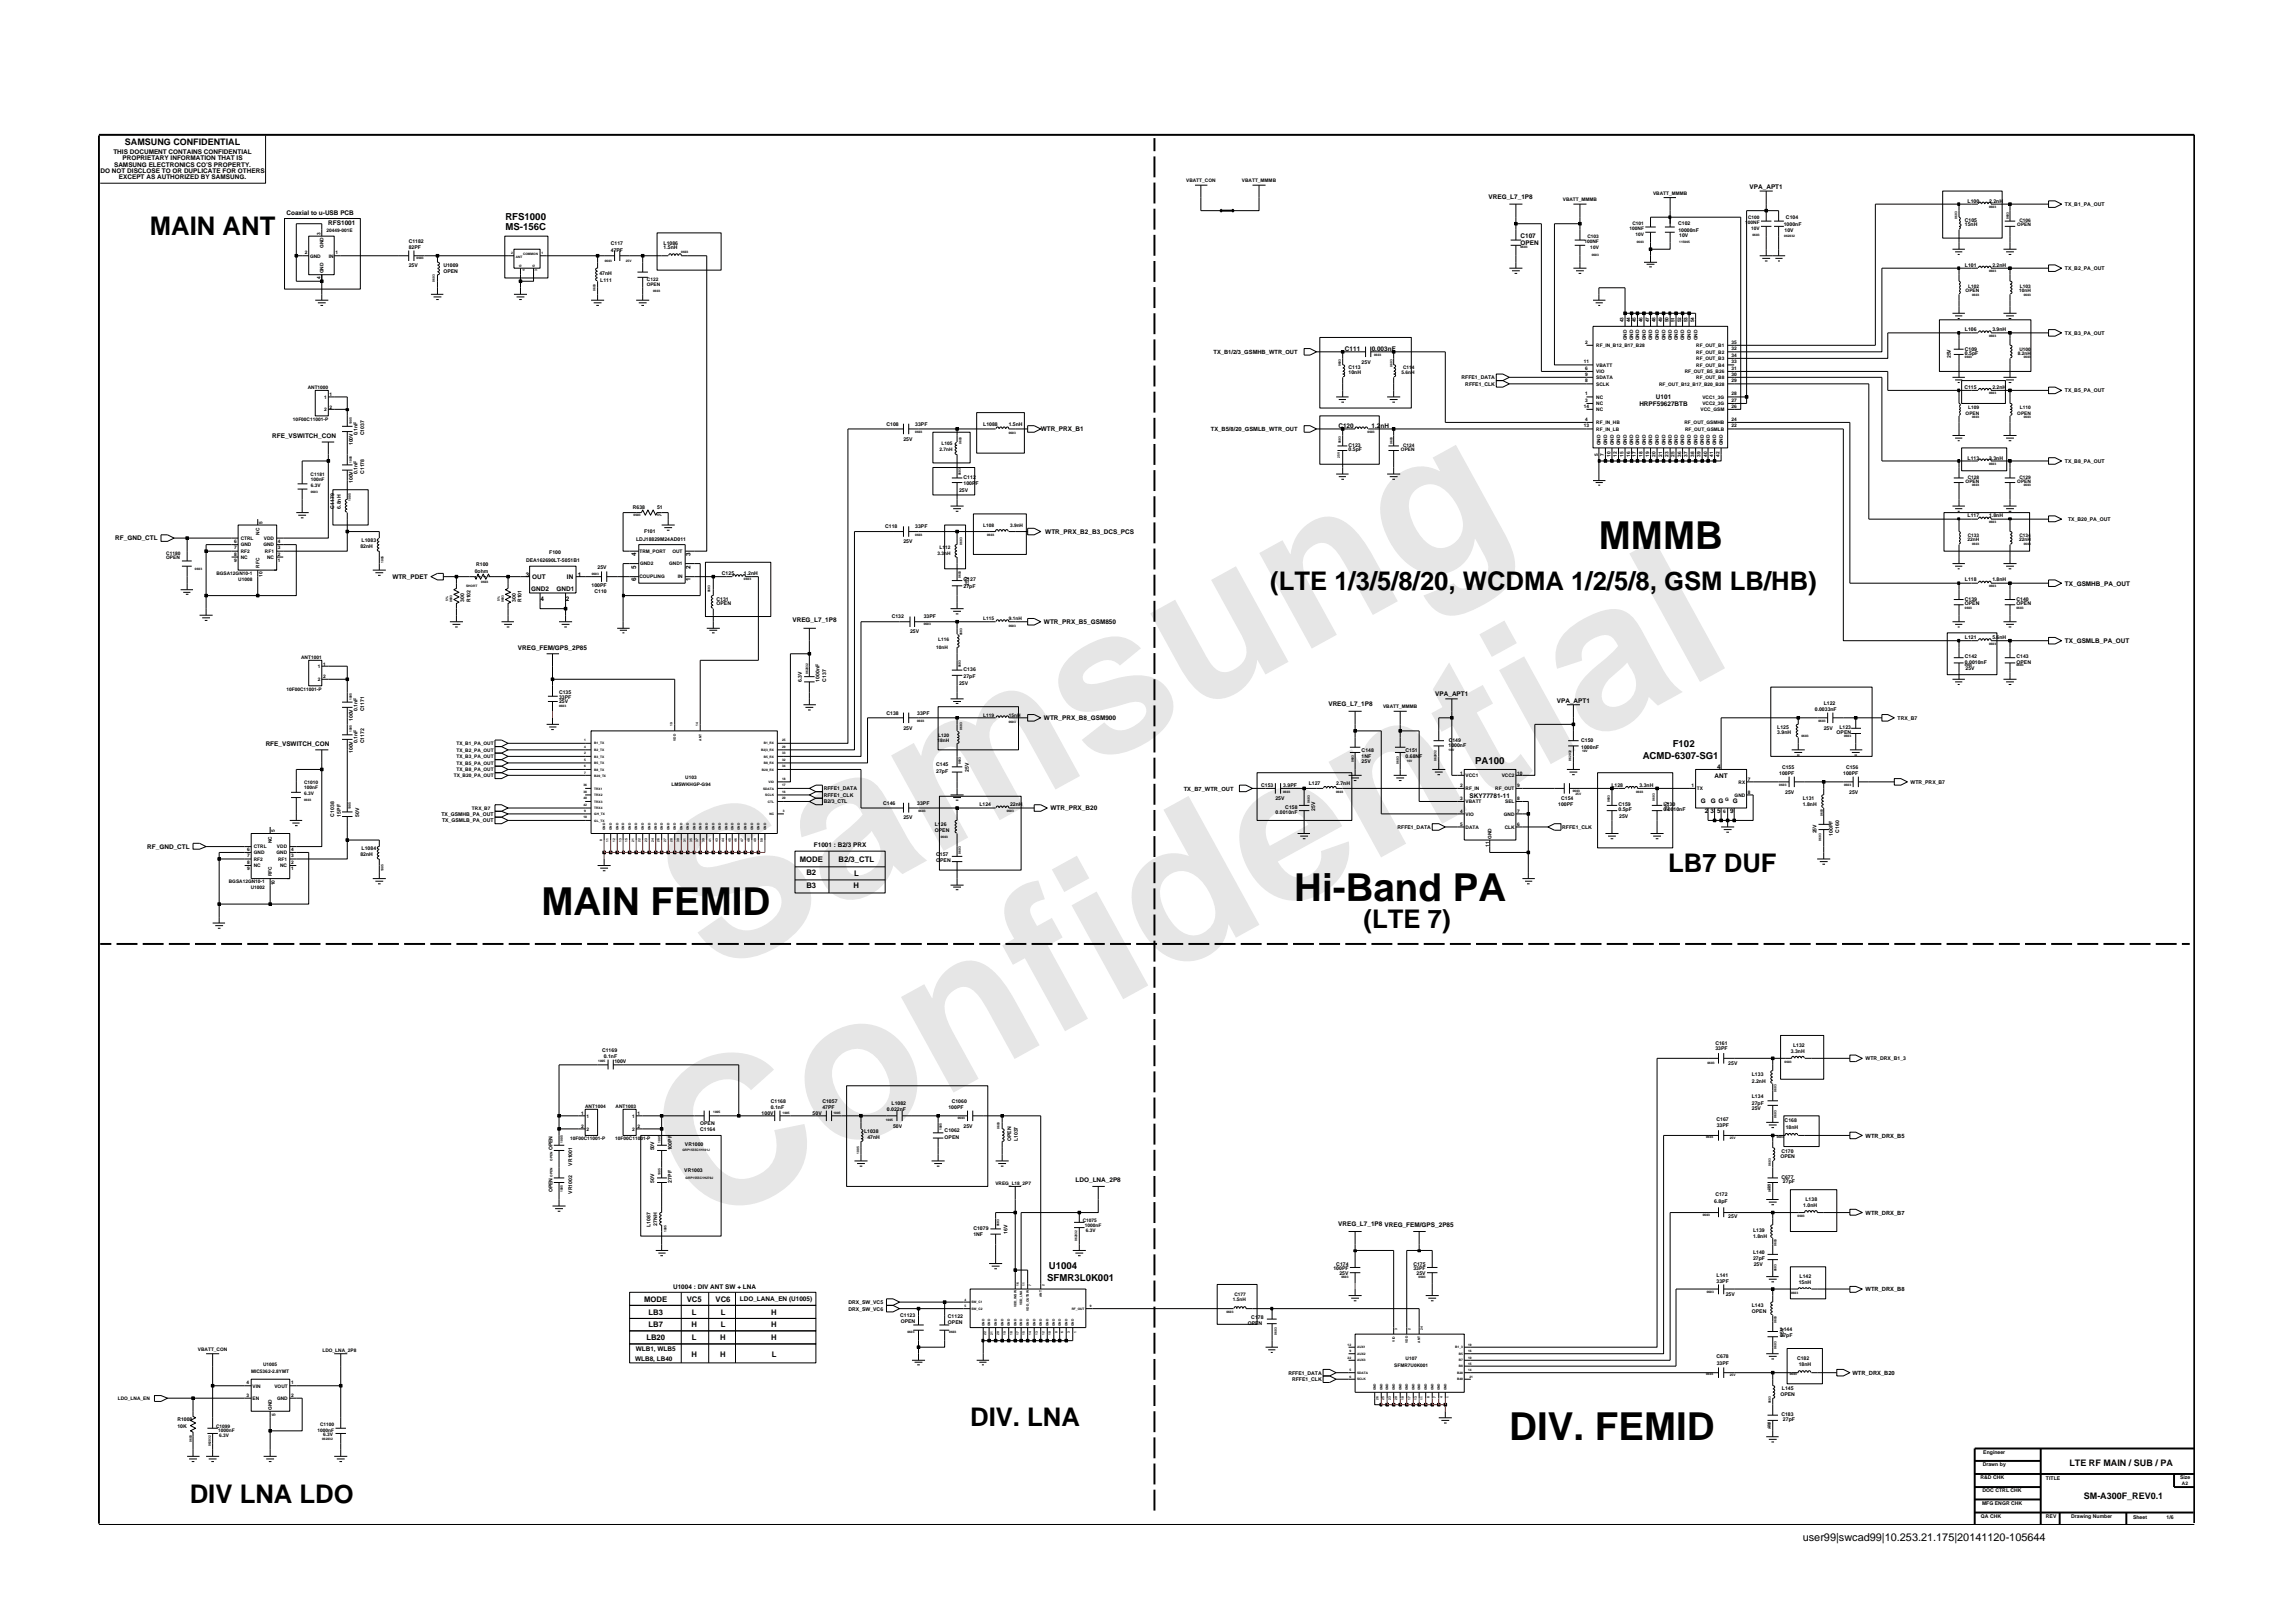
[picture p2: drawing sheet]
<svg xmlns="http://www.w3.org/2000/svg" width="297mm" height="210mm" viewBox="0 0 297 210" stroke-linecap="round" stroke-linejoin="round" font-family="sans-serif">
<defs><g id="words">
<g font-size="26.5" fill="#e6e6e6">
<text x="92.4" y="126.7" transform="rotate(-29 92.4 126.7)">Samsung</text>
<text x="91.1" y="159.4" transform="rotate(-29 91.1 159.4)">Confidential</text>
</g>
<g font-size="5">
<text x="207.1" y="71.1">MMMB</text>
<text x="70.1" y="118.6">MAIN FEMID</text>
<text x="167.7" y="116.7">Hi-Band PA</text>
<text x="195.5" y="186.5">DIV. FEMID</text>
</g>
<g font-size="3.3">
<text x="19.4" y="30.4">MAIN ANT</text>
<text x="164.5" y="76.4">(LTE 1/3/5/8/20, WCDMA 1/2/5/8, GSM LB/HB)</text>
<text x="216.1" y="113">LB7 DUF</text>
<text x="176.6" y="120.3">(LTE 7)</text>
<text x="125.7" y="184.7">DIV. LNA</text>
<text x="24.6" y="194.7">DIV LNA LDO</text>
</g>
<text font-size="1.4" x="233.5" y="199.7">user99|swcad99|10.253.21.175|20141120-105644</text>
<g font-size="1.2">
<text x="16.2" y="18.8">SAMSUNG CONFIDENTIAL</text>
<text x="65.5" y="28.6">RFS1000</text>
<text x="65.5" y="29.7">MS-156C</text>
<text x="191.1" y="99">PA100</text>
<text x="212.8" y="98.3">ACMD-6307-SG1</text>
<text x="216.7" y="96.7">F102</text>
<text x="135.6" y="166">SFMR3L0K001</text>
<text x="135.9" y="164.4">U1004</text>
<text x="268.1" y="189.9">LTE RF MAIN / SUB / PA</text>
<text x="269.9" y="194.3">SM-A300F_REV0.1</text>
</g>
<g font-size="1">
<text x="103.6" y="111.6">MODE</text>
<text x="104.5" y="113.3">B2</text>
<text x="108.6" y="111.6">B2/3_CTL</text>
<text x="110.6" y="113.5">L</text>
<text x="104.5" y="115">B3</text>
<text x="110.6" y="115">H</text>
<text x="83.5" y="168.6">MODE</text>
<text x="83.7" y="173.6">LB20</text>
<text x="84" y="171.9">LB7</text>
<text x="84" y="170.3">LB3</text>
<text x="89" y="168.6">VC5</text>
<text x="89.6" y="171.9">H</text>
<text x="89.6" y="170.3">L</text>
<text x="89.6" y="173.6">L</text>
<text x="92.7" y="168.6">VC6</text>
<text x="93.3" y="173.6">H</text>
<text x="93.4" y="171.9">L</text>
<text x="93.4" y="170.3">L</text>
<text x="99.9" y="173.6">H</text>
<text x="99.9" y="170.3">H</text>
<text x="99.9" y="171.9">H</text>
<text x="89.6" y="175.7">H</text>
<text x="93.3" y="175.7">H</text>
<text x="100" y="175.7">L</text>
</g>
<g font-size=".8">
<text x="13" y="22.4">DO NOT DISCLOSE TO OR DUPLICATE FOR OTHERS</text>
<text x="14.7" y="19.9">THIS DOCUMENT CONTAINS CONFIDENTIAL</text>
<text x="14.8" y="21.6">SAMSUNG ELECTRONICS CO’S PROPERTY.</text>
<text x="15.4" y="23.2">EXCEPT AS AUTHORIZED BY SAMSUNG.</text>
<text x="15.9" y="20.7">PROPRIETARY INFORMATION THAT IS</text>
<text x="37.1" y="27.9">Coaxial to u-USB PCB</text>
<text x="42.5" y="29.2">RFS1001</text>
<text x="192.8" y="25.7">VREG_L7_1P8</text>
<text x="226.6" y="24.5">VPA_APT1</text>
<text x="197" y="30.8">C107</text>
<text x="197" y="31.7">OPEN</text>
<text x="174.2" y="45.4">C111</text>
<text x="177.7" y="45.4">0.003nF</text>
<text x="212.4" y="52.6">HRPF59627BTB</text>
<text x="214.5" y="51.7">U101</text>
<text x="35.3" y="56.7">RFE_VSWITCH_CON</text>
<text x="134.8" y="55.9">WTR_PRX_B1</text>
<text x="173.4" y="55.4">C120</text>
<text x="177.7" y="55.4">1.2nH</text>
<text x="14.9" y="70">RF_GND_CTL</text>
<text x="82.4" y="72" transform="rotate(-90 82.4 72)">4</text>
<text x="135.4" y="69.2">WTR_PRX_B2_B3_DCS_PCS</text>
<text x="50.8" y="75">WTR_PDET</text>
<text x="68.1" y="74.7">3</text>
<text x="68.8" y="76.6">GND2</text>
<text x="68.9" y="75">OUT</text>
<text x="70" y="77.8">4</text>
<text x="72.1" y="76.6">GND1</text>
<text x="73.3" y="77.8">2</text>
<text x="73.4" y="75">IN</text>
<text x="74.8" y="74.7">1</text>
<text x="82.4" y="75.3" transform="rotate(-90 82.4 75.3)">6</text>
<text x="82.4" y="73.7" transform="rotate(-90 82.4 73.7)">5</text>
<text x="89.4" y="73.7" transform="rotate(-90 89.4 73.7)">2</text>
<text x="89.4" y="75.3" transform="rotate(-90 89.4 75.3)">1</text>
<text x="89.4" y="72" transform="rotate(-90 89.4 72)">3</text>
<text x="267.5" y="75.9">TX_GSMHB_PA_OUT</text>
<text x="102.7" y="80.6">VREG_L7_1P8</text>
<text x="135.2" y="80.8">WTR_PRX_B5_GSM850</text>
<text x="267.5" y="83.3">TX_GSMLB_PA_OUT</text>
<text x="67.1" y="84.2">VREG_FEM/GPS_2P85</text>
<text x="135.2" y="93.3">WTR_PRX_B8_GSM900</text>
<text x="172.1" y="91.4">VREG_L7_1P8</text>
<text x="185.9" y="90.2">VPA_APT1</text>
<text x="201.7" y="91">VPA_APT1</text>
<text x="34.4" y="96.6">RFE_VSWITCH_CON</text>
<text x="222.1" y="100.8">ANT</text>
<text x="222.4" y="99.6">4</text>
<text x="136.1" y="105">WTR_PRX_B20</text>
<text x="190.4" y="103.4">SKY77781-11</text>
<text x="220.3" y="104">G</text>
<text x="220.8" y="105.3">2 3</text>
<text x="221.6" y="104">G G</text>
<text x="222.4" y="105.3">5</text>
<text x="224.1" y="105.3">9</text>
<text x="224.5" y="104">G</text>
<text x="19.1" y="110">RF_GND_CTL</text>
<text x="105.4" y="109.7">F1001 : B2/3 PRX</text>
<text x="139.3" y="153.2">LDO_LNA_2P8</text>
<text x="173.4" y="158.8">VREG_L7_1P8 VREG_FEM/GPS_2P85</text>
<text x="87.2" y="167">U1004 : DIV ANT SW + LNA</text>
<text x="95.8" y="168.6">LDO_LANA_EN (U1005)</text>
<text x="82.3" y="176.3">WLB8, LB40</text>
<text x="82.4" y="175">WLB1, WLB5</text>
</g>
<g font-size=".7">
<text x="217.4" y="29.2">C102</text>
<text x="231.1" y="29.3">1000nF</text>
<text x="231.4" y="28.3">C104</text>
<text x="254.5" y="29.3">15nH</text>
<text x="254.5" y="28.7">C105</text>
<text x="254.9" y="26.3">L100</text>
<text x="257.7" y="26.3">2.2nH</text>
<text x="267.5" y="26.7">TX_B1_PA_OUT</text>
<text x="52.9" y="31.4">C1182</text>
<text x="52.9" y="32.3">82PF</text>
<text x="52.9" y="34.6">25V</text>
<text x="57.4" y="34.6">U1009</text>
<text x="57.4" y="35.4">OPEN</text>
<text x="77.6" y="35.6">47nH</text>
<text x="79.1" y="31.8">C117</text>
<text x="79.1" y="32.6">47PF</text>
<text x="86" y="32.3">1.5nH</text>
<text x="86" y="31.7">L1086</text>
<text x="217.4" y="30">10000nF</text>
<text x="217.5" y="30.7">10V</text>
<text x="231.2" y="30">10V</text>
<text x="254.5" y="34.6">L101</text>
<text x="258.1" y="34.6">2.2nH</text>
<text x="267.5" y="35">TX_B2_PA_OUT</text>
<text x="77.8" y="36.5">L111</text>
<text x="157.2" y="45.9">TX_B1/2/3_GSMHB_WTR_OUT</text>
<text x="174.7" y="47.9">C113</text>
<text x="176.4" y="47.1">25V</text>
<text x="252.7" y="46.4" transform="rotate(-90 252.7 46.4)">25V</text>
<text x="254.5" y="46">0.5pF</text>
<text x="254.5" y="45.4">C109</text>
<text x="254.5" y="42.9">L106</text>
<text x="258.1" y="42.9">3.9nH</text>
<text x="267.5" y="43.4">TX_B3_PA_OUT</text>
<text x="174.7" y="48.5">10nH</text>
<text x="189.3" y="49.1">RFFE1_DATA</text>
<text x="189.8" y="50">RFFE1_CLK</text>
<text x="254.5" y="50.4">C115</text>
<text x="258.1" y="50.4">2.2nH</text>
<text x="267.5" y="50.8">TX_B5_PA_OUT</text>
<text x="45.7" y="57.7" transform="rotate(-90 45.7 57.7)">100V</text>
<text x="46.3" y="56.4" transform="rotate(-90 46.3 56.4)">0.1nF</text>
<text x="47.2" y="56.4" transform="rotate(-90 47.2 56.4)">C1037</text>
<text x="114.8" y="55.1">C108</text>
<text x="117" y="57.1">25V</text>
<text x="118.6" y="55.1">33PF</text>
<text x="127.4" y="55.1">L1088</text>
<text x="130.7" y="55.1">1.5nH</text>
<text x="156.9" y="55.8">TX_B5/8/20_GSMLB_WTR_OUT</text>
<text x="174.7" y="58.4">0.5pF</text>
<text x="174.7" y="57.9">C123</text>
<text x="254.9" y="59.5">L113</text>
<text x="257.7" y="59.5">3.3nH</text>
<text x="267.5" y="60">TX_B8_PA_OUT</text>
<text x="43.3" y="65.9" transform="rotate(-90 43.3 65.9)">C1179</text>
<text x="44.1" y="65.9" transform="rotate(-90 44.1 65.9)">6.8nH</text>
<text x="45.7" y="62.6" transform="rotate(-90 45.7 62.6)">100V</text>
<text x="46.3" y="61.4" transform="rotate(-90 46.3 61.4)">0.1nF</text>
<text x="47.2" y="61.4" transform="rotate(-90 47.2 61.4)">C1178</text>
<text x="82" y="66">R638</text>
<text x="85.1" y="66">51</text>
<text x="124.2" y="63.8">25V</text>
<text x="124.8" y="62">C112</text>
<text x="124.8" y="62.9">100PF</text>
<text x="46.7" y="71">82nH</text>
<text x="46.8" y="70.2">L1083</text>
<text x="71.2" y="71.8">F100</text>
<text x="82.4" y="70.1">LDJ18829M24AD011</text>
<text x="83.4" y="69.1">F101</text>
<text x="114.7" y="68.4">C118</text>
<text x="117" y="70.4">25V</text>
<text x="118.6" y="68.4">33PF</text>
<text x="254.9" y="67">L117</text>
<text x="257.7" y="67">1.8nH</text>
<text x="267.9" y="67.5">TX_B20_PA_OUT</text>
<text x="61.5" y="74.2">0ohm</text>
<text x="61.7" y="73.3">R100</text>
<text x="68.1" y="72.8">DEA162690LT-5051B1</text>
<text x="76.6" y="76">100PF</text>
<text x="77" y="76.9">C110</text>
<text x="77.4" y="73.7">25V</text>
<text x="92.8" y="77.8">C131</text>
<text x="93.5" y="74.5">C125</text>
<text x="96.4" y="74.5">1.2nH</text>
<text x="124.8" y="76.1">27pF</text>
<text x="124.8" y="75.3">C127</text>
<text x="125.5" y="75.9" transform="rotate(-90 125.5 75.9)">25V</text>
<text x="254.5" y="77.8">C139</text>
<text x="254.5" y="75.3">L118</text>
<text x="258.1" y="75.3">1.8nH</text>
<text x="261.2" y="77.8">C140</text>
<text x="60.1" y="78" transform="rotate(-90 60.1 78)">300</text>
<text x="61" y="78" transform="rotate(-90 61 78)">R102</text>
<text x="66.8" y="78" transform="rotate(-90 66.8 78)">300</text>
<text x="67.6" y="78" transform="rotate(-90 67.6 78)">R101</text>
<text x="92.8" y="78.4">OPEN</text>
<text x="115.5" y="80.1">C132</text>
<text x="117.9" y="82">25V</text>
<text x="119.7" y="80.1">33PF</text>
<text x="254.5" y="78.4">OPEN</text>
<text x="254.5" y="82.8">L121</text>
<text x="258.1" y="82.8">5.6nH</text>
<text x="261.2" y="78.4">OPEN</text>
<text x="72.4" y="89.9">C135</text>
<text x="103.9" y="88.3" transform="rotate(-90 103.9 88.3)">6.3V</text>
<text x="106.2" y="88.3" transform="rotate(-90 106.2 88.3)">1000nF</text>
<text x="107" y="88.3" transform="rotate(-90 107 88.3)">C137</text>
<text x="124.2" y="88.7">25V</text>
<text x="124.8" y="87">C136</text>
<text x="124.8" y="87.8">27pF</text>
<text x="254.5" y="86">0.0010nF</text>
<text x="254.5" y="85.3">C142</text>
<text x="254.6" y="86.8">25V</text>
<text x="261.2" y="85.3">C143</text>
<text x="261.2" y="86">OPEN</text>
<text x="45.7" y="93.4" transform="rotate(-90 45.7 93.4)">100V</text>
<text x="46.3" y="92.1" transform="rotate(-90 46.3 92.1)">0.1nF</text>
<text x="47.2" y="92.1" transform="rotate(-90 47.2 92.1)">C1171</text>
<text x="72.4" y="90.5">33PF</text>
<text x="72.4" y="91.1">25V</text>
<text x="114.8" y="92.6">C138</text>
<text x="117" y="94.5">25V</text>
<text x="118.8" y="92.6">33PF</text>
<text x="230.2" y="94.4">L125</text>
<text x="230.2" y="95.1">3.9nH</text>
<text x="235.1" y="92.1">0.0033nF</text>
<text x="236.2" y="91.3">L122</text>
<text x="236.2" y="94.5">25V</text>
<text x="237.9" y="95.1">OPEN</text>
<text x="238.3" y="94.4">L123</text>
<text x="245.8" y="93.2">TRX_B7</text>
<text x="45.7" y="97.6" transform="rotate(-90 45.7 97.6)">100V</text>
<text x="46.3" y="96.3" transform="rotate(-90 46.3 96.3)">0.1nF</text>
<text x="47.2" y="96.3" transform="rotate(-90 47.2 96.3)">C1172</text>
<text x="121.3" y="99.3">C145</text>
<text x="121.3" y="100.1">27pF</text>
<text x="125.5" y="100" transform="rotate(-90 125.5 100)">25V</text>
<text x="163.4" y="102">C153</text>
<text x="166.2" y="102">3.9PF</text>
<text x="169.5" y="101.7">L127</text>
<text x="173.1" y="101.7">2.7nH</text>
<text x="176.4" y="97.4">C148</text>
<text x="176.4" y="98.2">1NF</text>
<text x="176.4" y="98.8">25V</text>
<text x="182.1" y="97.4">C151</text>
<text x="182.1" y="98.2">0.68NF</text>
<text x="187.6" y="96.7">1000nF</text>
<text x="187.7" y="96.1">C149</text>
<text x="204.8" y="97">1000nF</text>
<text x="204.8" y="96.1">C150</text>
<text x="208.7" y="102">L128</text>
<text x="212.4" y="102">3.3nH</text>
<text x="230.5" y="100.4">100PF</text>
<text x="230.8" y="99.7">C155</text>
<text x="238.8" y="100.4">100PF</text>
<text x="239.1" y="99.7">C156</text>
<text x="247.5" y="101.5">WTR_PRX_B7</text>
<text x="43.3" y="105.8" transform="rotate(-90 43.3 105.8)">C1038</text>
<text x="44.1" y="105.8" transform="rotate(-90 44.1 105.8)">15PF</text>
<text x="46.5" y="105.8" transform="rotate(-90 46.5 105.8)">50V</text>
<text x="57.2" y="105.7">TX_GSMHB_PA_OUT</text>
<text x="57.3" y="106.5">TX_GSMLB_PA_OUT</text>
<text x="106.7" y="102.4">RFFE1_DATA</text>
<text x="106.7" y="103.2">RFFE1_CLK</text>
<text x="106.7" y="104.1">B2/3_CTL</text>
<text x="114.4" y="104.3">C146</text>
<text x="117" y="106.1">25V</text>
<text x="118.8" y="104.3">33PF</text>
<text x="121.1" y="107">L126</text>
<text x="121.1" y="107.7">OPEN</text>
<text x="126.9" y="104.4">L124</text>
<text x="130.8" y="104.4">22nH</text>
<text x="153.4" y="102.4">TX_B7_WTR_OUT</text>
<text x="165.2" y="103.7">25V</text>
<text x="165.2" y="105.4">0.0010nF</text>
<text x="166.5" y="104.8">C158</text>
<text x="170.4" y="105" transform="rotate(-90 170.4 105)">25V</text>
<text x="181" y="107.4">RFFE1_DATA</text>
<text x="201.9" y="104.4">100PF</text>
<text x="202.2" y="103.6">C154</text>
<text x="202.4" y="107.4">RFFE1_CLK</text>
<text x="209.7" y="105.1">0.5pF</text>
<text x="209.7" y="104.4">C159</text>
<text x="209.7" y="105.9">25V</text>
<text x="215.5" y="104.4">L130</text>
<text x="215.5" y="105.1">0.0010nF</text>
<text x="216.2" y="105" transform="rotate(-90 216.2 105)">25V</text>
<text x="231.3" y="102.8">25V</text>
<text x="233.5" y="104.4">1.8nH</text>
<text x="233.5" y="103.6">L131</text>
<text x="235.3" y="108" transform="rotate(-90 235.3 108)">25V</text>
<text x="238.3" y="107.9" transform="rotate(-90 238.3 107.9)">C160</text>
<text x="239.6" y="102.8">25V</text>
<text x="46.7" y="110.9">82nH</text>
<text x="46.8" y="110.2">L1084</text>
<text x="121.3" y="111.7">OPEN</text>
<text x="121.3" y="110.9">C157</text>
<text x="237.4" y="108.2" transform="rotate(-90 237.4 108.2)">100PF</text>
<text x="78" y="136.3">C1169</text>
<text x="78.2" y="137.1">0.1nF</text>
<text x="79.6" y="137.7">100V</text>
<text x="222.2" y="135.4">C161</text>
<text x="222.2" y="136">33PF</text>
<text x="223.9" y="138">25V</text>
<text x="232" y="136.4">3.3nH</text>
<text x="232.3" y="135.6">L132</text>
<text x="241.7" y="137.3">WTR_DRX_B1_3</text>
<text x="99.9" y="142.9">C1168</text>
<text x="99.9" y="143.7">0.1nF</text>
<text x="106.5" y="142.9">C1057</text>
<text x="106.5" y="143.7">47PF</text>
<text x="114.9" y="143.9">0.022nF</text>
<text x="115.5" y="143.1">L1082</text>
<text x="122.9" y="143.7">100PF</text>
<text x="123.3" y="142.9">C1060</text>
<text x="226.9" y="142.3">L134</text>
<text x="226.9" y="143.1">27pF</text>
<text x="226.9" y="139.4">L133</text>
<text x="226.9" y="140.2">2.2nH</text>
<text x="226.9" y="143.8">25V</text>
<text x="71.6" y="149" transform="rotate(-90 71.6 149)">OPEN</text>
<text x="84.8" y="149" transform="rotate(-90 84.8 149)">50V</text>
<text x="87" y="149" transform="rotate(-90 87 149)">100PF</text>
<text x="88.7" y="148.4">VR1000</text>
<text x="90.7" y="145.7">OPEN</text>
<text x="90.7" y="146.6">C1164</text>
<text x="98.7" y="144.4">100V</text>
<text x="105.3" y="144.4">50V</text>
<text x="111.9" y="146.7">L1038</text>
<text x="112.4" y="147.6">47nH</text>
<text x="115.7" y="146.1">50V</text>
<text x="122.4" y="146.7">C1062</text>
<text x="122.4" y="147.5">OPEN</text>
<text x="124.8" y="146.1">25V</text>
<text x="131" y="147.9" transform="rotate(-90 131 147.9)">OPEN</text>
<text x="131.8" y="147.9" transform="rotate(-90 131.8 147.9)">L1037</text>
<text x="222.4" y="145.2">C167</text>
<text x="222.4" y="146">33PF</text>
<text x="230.6" y="150">OPEN</text>
<text x="230.8" y="149.4">C170</text>
<text x="231.2" y="145.4">C168</text>
<text x="231.3" y="146.2">18nH</text>
<text x="241.7" y="147.4">WTR_DRX_B5</text>
<text x="71.6" y="154.5" transform="rotate(-90 71.6 154.5)">OPEN</text>
<text x="74.1" y="154.7" transform="rotate(-90 74.1 154.7)">VR1002</text>
<text x="74.1" y="151" transform="rotate(-90 74.1 151)">VR1001</text>
<text x="84.8" y="153.2" transform="rotate(-90 84.8 153.2)">50V</text>
<text x="87" y="153.2" transform="rotate(-90 87 153.2)">27PF</text>
<text x="88.6" y="151.8">VR1003</text>
<text x="222.1" y="155.8">6.8pF</text>
<text x="222.2" y="155">C172</text>
<text x="230.8" y="152.7">C677</text>
<text x="231" y="153.3">27pF</text>
<text x="233.9" y="155.6">L138</text>
<text x="84.3" y="159" transform="rotate(-90 84.3 159)">L1087</text>
<text x="85.1" y="158.8" transform="rotate(-90 85.1 158.8)">27NH</text>
<text x="126.1" y="159.4">C1079</text>
<text x="126.1" y="160.1">1NF</text>
<text x="130.5" y="159.9" transform="rotate(-90 130.5 159.9)">16V</text>
<text x="223.9" y="157.8">25V</text>
<text x="227.1" y="159.5">L139</text>
<text x="227.1" y="160.4">1.8nH</text>
<text x="233.6" y="156.4">1.0nH</text>
<text x="241.7" y="157.4">WTR_DRX_B7</text>
<text x="172.7" y="164.5">100PF</text>
<text x="173.1" y="163.9">C174</text>
<text x="173.5" y="165.1">25V</text>
<text x="183.1" y="164.5">33PF</text>
<text x="183.1" y="163.9">C175</text>
<text x="183.5" y="165.1">25V</text>
<text x="222.4" y="165.4">L141</text>
<text x="222.4" y="166.2">33PF</text>
<text x="223.5" y="167.8">25V</text>
<text x="227.1" y="163.3">27pF</text>
<text x="227.1" y="162.4">L140</text>
<text x="227.2" y="164">25V</text>
<text x="233" y="166.4">15nH</text>
<text x="233.1" y="165.6">L142</text>
<text x="241.7" y="167.3">WTR_DRX_B8</text>
<text x="109.9" y="168.9">DRX_SW_VC5</text>
<text x="109.9" y="169.8">DRX_SW_VC6</text>
<text x="116.6" y="170.6">C1123</text>
<text x="116.7" y="171.5">OPEN</text>
<text x="122.8" y="171.6">OPEN</text>
<text x="122.8" y="170.8">C1122</text>
<text x="161.6" y="171.7">OPEN</text>
<text x="162.1" y="170.9">C178</text>
<text x="226.9" y="170.1">OPEN</text>
<text x="226.9" y="169.3">L143</text>
<text x="230.7" y="173.3">27pF</text>
<text x="230.7" y="172.4">L144</text>
<text x="231.1" y="173.2" transform="rotate(-90 231.1 173.2)">25V</text>
<text x="166.9" y="178.1">RFFE1_DATA</text>
<text x="167.4" y="178.9">RFFE1_CLK</text>
<text x="222.4" y="176">C678</text>
<text x="222.4" y="176.8">33PF</text>
<text x="232.8" y="176.2">C182</text>
<text x="233" y="177">18nH</text>
<text x="240" y="178.1">WTR_DRX_B20</text>
<text x="23" y="184.9">10K</text>
<text x="23" y="184.1">R1008</text>
<text x="230.6" y="180.8">OPEN</text>
<text x="230.8" y="183.4">C183</text>
<text x="230.8" y="180.1">L145</text>
<text x="231" y="184.1">27pF</text>
<text x="256.6" y="191.6">R&amp;D CHK</text>
<text x="256.8" y="189.9">Drawn by</text>
<text x="256.9" y="188.3">Engineer</text>
<text x="265" y="191.8">TITLE</text>
<text x="282.4" y="191.6">Size</text>
<text x="256.6" y="196.6">QA CHK</text>
<text x="256.8" y="194.9">MFG ENGR CHK</text>
<text x="256.8" y="193.2">DOC CTRL CHK</text>
<text x="265" y="196.6">REV</text>
<text x="268.3" y="196.6">Drawing Number</text>
<text x="276.3" y="196.8">Sheet</text>
<text x="280.7" y="196.8">1/6</text>
</g>
<g font-size=".6">
<text x="153.7" y="23.5">VBATT_CON</text>
<text x="160.9" y="23.5">VBATT_MMMB</text>
<text x="202.4" y="26.1">VBATT_MMMB</text>
<text x="211.1" y="29.8">100NF</text>
<text x="211.5" y="29.2">C101</text>
<text x="214.1" y="25.2">VBATT_MMMB</text>
<text x="226.1" y="29">100NF</text>
<text x="226.5" y="28.3">C100</text>
<text x="226.8" y="29.8">10V</text>
<text x="261.3" y="29.3">OPEN</text>
<text x="261.6" y="28.7">C106</text>
<text x="39.5" y="33">2</text>
<text x="40.2" y="33.4">GND</text>
<text x="41.5" y="30.4" transform="rotate(-90 41.5 30.4)">3</text>
<text x="41.9" y="35.4" transform="rotate(-90 41.9 35.4)">GND</text>
<text x="41.9" y="32.1" transform="rotate(-90 41.9 32.1)">GND</text>
<text x="42.3" y="30">20449-001E</text>
<text x="42.6" y="33.4">IN</text>
<text x="43.5" y="33">1</text>
<text x="205.3" y="31.5">100NF</text>
<text x="205.6" y="30.9">C103</text>
<text x="206" y="32.3">10V</text>
<text x="211.9" y="30.6">10V</text>
<text x="41.5" y="36.1" transform="rotate(-90 41.5 36.1)">4</text>
<text x="83.8" y="37.1">OPEN</text>
<text x="83.8" y="36.5">C122</text>
<text x="210.3" y="41.8" transform="rotate(-90 210.3 41.8)">43</text>
<text x="211.2" y="41.8" transform="rotate(-90 211.2 41.8)">44</text>
<text x="211.9" y="41.8" transform="rotate(-90 211.9 41.8)">45</text>
<text x="212.8" y="41.8" transform="rotate(-90 212.8 41.8)">46</text>
<text x="213.6" y="41.8" transform="rotate(-90 213.6 41.8)">47</text>
<text x="214.5" y="41.8" transform="rotate(-90 214.5 41.8)">48</text>
<text x="215.3" y="41.8" transform="rotate(-90 215.3 41.8)">49</text>
<text x="216.2" y="41.8" transform="rotate(-90 216.2 41.8)">50</text>
<text x="216.9" y="41.8" transform="rotate(-90 216.9 41.8)">51</text>
<text x="217.8" y="41.8" transform="rotate(-90 217.8 41.8)">52</text>
<text x="218.6" y="41.8" transform="rotate(-90 218.6 41.8)">53</text>
<text x="219.5" y="41.8" transform="rotate(-90 219.5 41.8)">54</text>
<text x="254.6" y="37.9">OPEN</text>
<text x="255" y="37.3">L102</text>
<text x="261.6" y="37.9">10nH</text>
<text x="261.7" y="37.3">L103</text>
<text x="181.8" y="47.9">C114</text>
<text x="205.2" y="47.1">11</text>
<text x="205.3" y="47.9">6</text>
<text x="205.3" y="44.5">2</text>
<text x="206.8" y="47.5">VBATT</text>
<text x="206.8" y="45">RF_IN_B12_B17_B28</text>
<text x="210.7" y="44.1" transform="rotate(-90 210.7 44.1)">GND</text>
<text x="211.6" y="44.1" transform="rotate(-90 211.6 44.1)">GND</text>
<text x="212.3" y="44.1" transform="rotate(-90 212.3 44.1)">GND</text>
<text x="213.2" y="44.1" transform="rotate(-90 213.2 44.1)">GND</text>
<text x="214" y="44.1" transform="rotate(-90 214 44.1)">GND</text>
<text x="214.9" y="44.1" transform="rotate(-90 214.9 44.1)">GND</text>
<text x="215.7" y="44.1" transform="rotate(-90 215.7 44.1)">GND</text>
<text x="216.6" y="44.1" transform="rotate(-90 216.6 44.1)">GND</text>
<text x="217.3" y="44.1" transform="rotate(-90 217.3 44.1)">GND</text>
<text x="218.2" y="44.1" transform="rotate(-90 218.2 44.1)">GND</text>
<text x="219" y="44.1" transform="rotate(-90 219 44.1)">GND</text>
<text x="219.7" y="46.7">RF_OUT_B3</text>
<text x="219.7" y="45">RF_OUT_B1</text>
<text x="219.7" y="45.8">RF_OUT_B2</text>
<text x="219.7" y="47.5">RF_OUT_B4</text>
<text x="219.9" y="44.1" transform="rotate(-90 219.9 44.1)">GND</text>
<text x="224.3" y="46.2">34</text>
<text x="224.3" y="44.5">35</text>
<text x="224.3" y="47.9">31</text>
<text x="224.3" y="45.4">32</text>
<text x="224.3" y="47.1">33</text>
<text x="261.4" y="46">8.2nH</text>
<text x="261.6" y="45.4">U100</text>
<text x="39.9" y="50.4">ANT1000</text>
<text x="42" y="51.6">1</text>
<text x="42" y="53.3">2</text>
<text x="42.7" y="51.3">1</text>
<text x="42.7" y="52.9">2</text>
<text x="181.5" y="48.5">5.6nH</text>
<text x="205.2" y="52.9">14</text>
<text x="205.3" y="49.5">8</text>
<text x="205.3" y="48.7">9</text>
<text x="205.3" y="51.2">1</text>
<text x="205.3" y="52.1">3</text>
<text x="206.8" y="50">SCLK</text>
<text x="206.8" y="49.1">SDATA</text>
<text x="206.8" y="48.3">VIO</text>
<text x="206.8" y="53.3">NC</text>
<text x="206.8" y="51.6">NC</text>
<text x="206.8" y="52.5">NC</text>
<text x="214.9" y="50">RF_OUT_B12_B17_B20_B28</text>
<text x="218.2" y="48.3">RF_OUT_B5_B26</text>
<text x="219.7" y="49.1">RF_OUT_B8</text>
<text x="220.3" y="53.3">VCC_GSM</text>
<text x="220.5" y="51.6">VCC1_3G</text>
<text x="220.5" y="52.5">VCC2_3G</text>
<text x="224.3" y="48.7">30</text>
<text x="224.3" y="52.1">27</text>
<text x="224.3" y="51.2">28</text>
<text x="224.3" y="49.5">29</text>
<text x="224.3" y="52.9">26</text>
<text x="254.6" y="53.7">OPEN</text>
<text x="255" y="53">L109</text>
<text x="261.3" y="53.7">OPEN</text>
<text x="261.7" y="53">L110</text>
<text x="38" y="54.5">10F00C11001-P</text>
<text x="121.7" y="58.4">2.7nH</text>
<text x="122" y="57.7">L105</text>
<text x="181.5" y="58.4">OPEN</text>
<text x="181.8" y="57.9">C124</text>
<text x="205.2" y="55.4">13</text>
<text x="205.3" y="54.5">4</text>
<text x="206.8" y="55">RF_IN_HB</text>
<text x="206.8" y="55.8">RF_IN_LB</text>
<text x="207" y="59" transform="rotate(-90 207 59)">5</text>
<text x="207.4" y="57.7" transform="rotate(-90 207.4 57.7)">GND</text>
<text x="207.8" y="59" transform="rotate(-90 207.8 59)">7</text>
<text x="208.2" y="57.7" transform="rotate(-90 208.2 57.7)">GND</text>
<text x="208.6" y="59.2" transform="rotate(-90 208.6 59.2)">10</text>
<text x="209" y="57.7" transform="rotate(-90 209 57.7)">GND</text>
<text x="209.5" y="59.2" transform="rotate(-90 209.5 59.2)">12</text>
<text x="209.9" y="57.7" transform="rotate(-90 209.9 57.7)">GND</text>
<text x="210.3" y="59.2" transform="rotate(-90 210.3 59.2)">15</text>
<text x="210.7" y="57.7" transform="rotate(-90 210.7 57.7)">GND</text>
<text x="211.2" y="59.2" transform="rotate(-90 211.2 59.2)">16</text>
<text x="211.6" y="57.7" transform="rotate(-90 211.6 57.7)">GND</text>
<text x="211.9" y="59.2" transform="rotate(-90 211.9 59.2)">17</text>
<text x="212.3" y="57.7" transform="rotate(-90 212.3 57.7)">GND</text>
<text x="212.8" y="59.2" transform="rotate(-90 212.8 59.2)">18</text>
<text x="213.2" y="57.7" transform="rotate(-90 213.2 57.7)">GND</text>
<text x="213.6" y="59.2" transform="rotate(-90 213.6 59.2)">19</text>
<text x="214" y="57.7" transform="rotate(-90 214 57.7)">GND</text>
<text x="214.5" y="59.2" transform="rotate(-90 214.5 59.2)">20</text>
<text x="214.9" y="57.7" transform="rotate(-90 214.9 57.7)">GND</text>
<text x="215.3" y="59.2" transform="rotate(-90 215.3 59.2)">21</text>
<text x="215.7" y="57.7" transform="rotate(-90 215.7 57.7)">GND</text>
<text x="216.2" y="59.2" transform="rotate(-90 216.2 59.2)">23</text>
<text x="216.6" y="57.7" transform="rotate(-90 216.6 57.7)">GND</text>
<text x="216.9" y="59.2" transform="rotate(-90 216.9 59.2)">25</text>
<text x="217.3" y="57.7" transform="rotate(-90 217.3 57.7)">GND</text>
<text x="217.8" y="59.2" transform="rotate(-90 217.8 59.2)">36</text>
<text x="218.2" y="57.7" transform="rotate(-90 218.2 57.7)">GND</text>
<text x="218.2" y="55">RF_OUT_GSMHB</text>
<text x="218.3" y="55.8">RF_OUT_GSMLB</text>
<text x="218.6" y="59.2" transform="rotate(-90 218.6 59.2)">37</text>
<text x="219" y="57.7" transform="rotate(-90 219 57.7)">GND</text>
<text x="219.5" y="59.2" transform="rotate(-90 219.5 59.2)">38</text>
<text x="219.9" y="57.7" transform="rotate(-90 219.9 57.7)">GND</text>
<text x="220.3" y="59.2" transform="rotate(-90 220.3 59.2)">39</text>
<text x="220.7" y="57.7" transform="rotate(-90 220.7 57.7)">GND</text>
<text x="221.2" y="59.2" transform="rotate(-90 221.2 59.2)">40</text>
<text x="221.5" y="57.7" transform="rotate(-90 221.5 57.7)">GND</text>
<text x="221.9" y="59.2" transform="rotate(-90 221.9 59.2)">41</text>
<text x="222.3" y="57.7" transform="rotate(-90 222.3 57.7)">GND</text>
<text x="222.8" y="59.2" transform="rotate(-90 222.8 59.2)">42</text>
<text x="223.2" y="57.7" transform="rotate(-90 223.2 57.7)">GND</text>
<text x="224.3" y="55.4">22</text>
<text x="224.3" y="54.5">24</text>
<text x="40.2" y="61.6">C1181</text>
<text x="40.2" y="62.3">100nF</text>
<text x="40.2" y="63.1">6.3V</text>
<text x="254.6" y="62.6">OPEN</text>
<text x="254.9" y="62">C128</text>
<text x="261.3" y="62.6">OPEN</text>
<text x="261.6" y="62">C129</text>
<text x="21.5" y="71.9">C1180</text>
<text x="30.3" y="70.3">6</text>
<text x="30.3" y="71.2">7</text>
<text x="31.2" y="69.9">CTRL</text>
<text x="31.2" y="70.8">GND</text>
<text x="31.2" y="71.6">RF2</text>
<text x="33.6" y="69.3" transform="rotate(-90 33.6 69.3)">NC</text>
<text x="34" y="67.8" transform="rotate(-90 34 67.8)">5</text>
<text x="34.1" y="70.8">GND</text>
<text x="34.2" y="69.9">VDD</text>
<text x="34.3" y="71.6">RF1</text>
<text x="36" y="71.2">3</text>
<text x="36" y="70.3">4</text>
<text x="82.8" y="71.6">TRM_PORT</text>
<text x="87.1" y="71.6">OUT</text>
<text x="121.4" y="71.9">3.3nH</text>
<text x="121.7" y="71.2">L112</text>
<text x="127.4" y="68.3">L108</text>
<text x="130.8" y="68.3">3.9nH</text>
<text x="254.9" y="70.1">22nH</text>
<text x="254.9" y="69.5">C133</text>
<text x="261.6" y="70.1">22nH</text>
<text x="261.6" y="69.5">C134</text>
<text x="21.5" y="72.4">OPEN</text>
<text x="28" y="74.5">BGSA12GN10-1</text>
<text x="30.3" y="72.8">9</text>
<text x="30.3" y="72">8</text>
<text x="30.9" y="75.3">U1008</text>
<text x="31.2" y="72.4">NC</text>
<text x="33.6" y="73.5" transform="rotate(-90 33.6 73.5)">RFC</text>
<text x="34" y="74.7" transform="rotate(-90 34 74.7)">10</text>
<text x="34.6" y="72.4">NC</text>
<text x="36" y="72">2</text>
<text x="36" y="72.8">1</text>
<text x="82.8" y="74.9">COUPLING</text>
<text x="82.9" y="73.2">GND2</text>
<text x="86.7" y="73.2">GND1</text>
<text x="87.8" y="74.9">IN</text>
<text x="121.5" y="83">L116</text>
<text x="127.4" y="80.3">L115</text>
<text x="130.7" y="80.3">9.1nH</text>
<text x="37.1" y="89.5">10F00C11001-P</text>
<text x="39" y="85.4">ANT1001</text>
<text x="41.2" y="86.5">1</text>
<text x="41.2" y="88.2">2</text>
<text x="41.9" y="86.2">1</text>
<text x="41.9" y="87.8">2</text>
<text x="121.3" y="84">10nH</text>
<text x="121.5" y="95.5">L120</text>
<text x="127.4" y="92.8">L119</text>
<text x="130.7" y="92.8">15nH</text>
<text x="179.2" y="91.8">VBATT_MMMB</text>
<text x="39.4" y="101.6">C1010</text>
<text x="58.8" y="100.7">TX_B20_PA_OUT</text>
<text x="59.1" y="96.5">TX_B1_PA_OUT</text>
<text x="59.1" y="98.2">TX_B3_PA_OUT</text>
<text x="59.1" y="99.1">TX_B5_PA_OUT</text>
<text x="59.1" y="99.9">TX_B8_PA_OUT</text>
<text x="59.1" y="97.4">TX_B2_PA_OUT</text>
<text x="87" y="101.8">LMSWKHGP-G94</text>
<text x="88.8" y="100.9">U103</text>
<text x="121.4" y="96.1">18nH</text>
<text x="189.2" y="100.4">1</text>
<text x="189.2" y="102">2</text>
<text x="189.9" y="100.7">VCC1</text>
<text x="194.5" y="100.7">VCC2</text>
<text x="196.5" y="100.4">10</text>
<text x="196.5" y="102">9</text>
<text x="219.1" y="102">1</text>
<text x="225.2" y="101.5">RX</text>
<text x="226.4" y="101.1">7</text>
<text x="35.6" y="107.8" transform="rotate(-90 35.6 107.8)">5</text>
<text x="39.4" y="103">6.3V</text>
<text x="39.4" y="102.2">100nF</text>
<text x="61.1" y="104.9">TRX_B7</text>
<text x="189.2" y="103.7">3</text>
<text x="189.2" y="105.3">4</text>
<text x="189.2" y="107">5</text>
<text x="189.9" y="104.1">VBATT</text>
<text x="189.9" y="105.7">VIO</text>
<text x="189.9" y="107.4">DATA</text>
<text x="189.9" y="102.4">RF_IN</text>
<text x="193.7" y="102.4">RF_OUT</text>
<text x="194.8" y="105.7">GND</text>
<text x="194.9" y="107.4">CLK</text>
<text x="195" y="104.1">SEL</text>
<text x="196.5" y="103.7">8</text>
<text x="196.5" y="107">6</text>
<text x="196.5" y="105.3">7</text>
<text x="219.8" y="102.4">TX</text>
<text x="223.2" y="105.3">6</text>
<text x="223.5" y="103.8">G</text>
<text x="224.7" y="103.2">GND</text>
<text x="226.4" y="102.8">8</text>
<text x="32" y="111.9">8</text>
<text x="32" y="112.8">9</text>
<text x="32" y="110.3">6</text>
<text x="32" y="111.1">7</text>
<text x="32.9" y="111.5">RF2</text>
<text x="32.9" y="112.4">NC</text>
<text x="32.9" y="109.9">CTRL</text>
<text x="32.9" y="110.7">GND</text>
<text x="35.2" y="109.2" transform="rotate(-90 35.2 109.2)">NC</text>
<text x="35.2" y="113.5" transform="rotate(-90 35.2 113.5)">RFC</text>
<text x="35.8" y="110.7">GND</text>
<text x="35.9" y="109.9">VDD</text>
<text x="36" y="111.5">RF1</text>
<text x="36.3" y="112.4">NC</text>
<text x="37.7" y="111.9">2</text>
<text x="37.7" y="111.1">3</text>
<text x="37.7" y="110.3">4</text>
<text x="37.7" y="112.8">1</text>
<text x="192.9" y="109.7" transform="rotate(-90 192.9 109.7)">11</text>
<text x="193.2" y="108.7" transform="rotate(-90 193.2 108.7)">GND</text>
<text x="29.6" y="114.4">BGSA12GN10-1</text>
<text x="32.5" y="115.2">U1002</text>
<text x="35.6" y="114.7" transform="rotate(-90 35.6 114.7)">10</text>
<text x="75.8" y="143.5">ANT1004</text>
<text x="79.7" y="143.5">ANT1003</text>
<text x="73.9" y="147.7">10F00C11001-P</text>
<text x="75.3" y="144.4">1</text>
<text x="75.3" y="146.1">2</text>
<text x="76" y="144.8">1</text>
<text x="76" y="146.5">2</text>
<text x="79.7" y="147.7">10F00C11001-P</text>
<text x="81.9" y="144.8">1</text>
<text x="81.9" y="146.5">2</text>
<text x="82.6" y="144.4">1</text>
<text x="82.6" y="146.1">2</text>
<text x="128.9" y="153.5">VREG_L18_2P7</text>
<text x="140.3" y="158.3">C1075</text>
<text x="140.5" y="158.9">1000nF</text>
<text x="140.7" y="159.6">6.3V</text>
<text x="159.9" y="167.9">C177</text>
<text x="159.7" y="168.5">1.5nH</text>
<text x="25.6" y="175">VBATT_CON</text>
<text x="31.9" y="179.3">4</text>
<text x="32.5" y="177.8">MIC5362-2.8YMT</text>
<text x="32.7" y="179.7">VIN</text>
<text x="34.1" y="177">U1005</text>
<text x="35.5" y="179.7">VOUT</text>
<text x="37.7" y="179.3">1</text>
<text x="41.8" y="175.2">LDO_LNA_2P8</text>
<text x="180.6" y="177">SFMR7U0K001</text>
<text x="182.1" y="176.2">U107</text>
<text x="15.3" y="181.4">LDO_LNA_EN</text>
<text x="28" y="184.9">C1099</text>
<text x="28.3" y="185.5">1000nF</text>
<text x="31.9" y="181">3</text>
<text x="32.7" y="181.4">EN</text>
<text x="35.2" y="182.7" transform="rotate(-90 35.2 182.7)">GND</text>
<text x="35.7" y="183.4" transform="rotate(-90 35.7 183.4)">5</text>
<text x="35.9" y="181.4">GND</text>
<text x="37.7" y="181">2</text>
<text x="41.1" y="185.5">1000nF</text>
<text x="41.5" y="184.7">C1100</text>
<text x="41.9" y="186">6.3V</text>
<text x="28.4" y="186.2">6.3V</text>
<text x="282.6" y="192.4">A2</text>
</g>
<g font-size=".4">
<text x="253.5" y="28.3" transform="rotate(-90 253.5 28.3)">0603</text>
<text x="257.7" y="27">0603</text>
<text x="260.2" y="28.4" transform="rotate(-90 260.2 28.4)">0603</text>
<text x="54" y="33.6">0603</text>
<text x="66.2" y="32.9">2</text>
<text x="66.8" y="33.5">ANT</text>
<text x="67.6" y="34.6" transform="rotate(-90 67.6 34.6)">G</text>
<text x="67.8" y="33">COMMON</text>
<text x="68" y="35.2" transform="rotate(-90 68 35.2)">4</text>
<text x="69.3" y="34.6" transform="rotate(-90 69.3 34.6)">G</text>
<text x="69.6" y="35.2" transform="rotate(-90 69.6 35.2)">3</text>
<text x="70.2" y="32.9">1</text>
<text x="78.4" y="34">0603</text>
<text x="81.1" y="34">25V</text>
<text x="88.3" y="32.8">0603</text>
<text x="197" y="32.2">0603</text>
<text x="206.2" y="33.1">0603</text>
<text x="212" y="31.4">0603</text>
<text x="217.5" y="31.4">115065</text>
<text x="227" y="30.6">0603</text>
<text x="231.1" y="30.7">062032</text>
<text x="257.7" y="35.3">0603</text>
<text x="56.3" y="36.5" transform="rotate(-90 56.3 36.5)">0603</text>
<text x="77.1" y="37.7" transform="rotate(-90 77.1 37.7)">0603</text>
<text x="84.6" y="37.9">0603</text>
<text x="255.5" y="38.3">0603</text>
<text x="262.2" y="38.3">0603</text>
<text x="173.7" y="47.4" transform="rotate(-90 173.7 47.4)">0603</text>
<text x="178" y="46.1">0603</text>
<text x="180.4" y="47.5" transform="rotate(-90 180.4 47.5)">0603</text>
<text x="254.5" y="46.4">0603</text>
<text x="257.7" y="43.6">0603</text>
<text x="262.2" y="46.4">0603</text>
<text x="257.7" y="51">0603</text>
<text x="45.6" y="60" transform="rotate(-90 45.6 60)">1005</text>
<text x="45.6" y="55" transform="rotate(-90 45.6 55)">1005</text>
<text x="118.6" y="56">0603</text>
<text x="124.5" y="57.5" transform="rotate(-90 124.5 57.5)">0603</text>
<text x="130.7" y="56.2">0603</text>
<text x="173.6" y="59.3" transform="rotate(-90 173.6 59.3)">25V</text>
<text x="173.7" y="57.4" transform="rotate(-90 173.7 57.4)">0603</text>
<text x="177.2" y="56">0603</text>
<text x="180.4" y="57.5" transform="rotate(-90 180.4 57.5)">0603</text>
<text x="255.5" y="54.1">0603</text>
<text x="262.2" y="54.1">0603</text>
<text x="40.2" y="63.9">0603</text>
<text x="45.5" y="64.9" transform="rotate(-90 45.5 64.9)">1005</text>
<text x="124.5" y="61.6" transform="rotate(-90 124.5 61.6)">0603</text>
<text x="255.5" y="63">0603</text>
<text x="257.7" y="60.3">0603</text>
<text x="262.2" y="63">0603</text>
<text x="82.1" y="66.9">0603</text>
<text x="85.1" y="66.9">5%</text>
<text x="118.6" y="69.4">0603</text>
<text x="124.6" y="70.6" transform="rotate(-90 124.6 70.6)">0603</text>
<text x="127.9" y="69.4">0603</text>
<text x="255.5" y="70.6">0603</text>
<text x="257.7" y="67.7">0603</text>
<text x="262.2" y="70.6">0603</text>
<text x="25.3" y="73.9">0603</text>
<text x="49.7" y="72.9" transform="rotate(-90 49.7 72.9)">1005</text>
<text x="58.1" y="77.8" transform="rotate(-90 58.1 77.8)">5%</text>
<text x="60.4" y="76">SHORT</text>
<text x="62.3" y="75.6">0603</text>
<text x="64.8" y="77.8" transform="rotate(-90 64.8 77.8)">5%</text>
<text x="76.7" y="74.5">0603</text>
<text x="92" y="76.7" transform="rotate(-90 92 76.7)">0603</text>
<text x="96.4" y="75.2">0603</text>
<text x="124.5" y="74.9" transform="rotate(-90 124.5 74.9)">0603</text>
<text x="257.7" y="76">0603</text>
<text x="58.6" y="78" transform="rotate(-90 58.6 78)">0603</text>
<text x="65.3" y="78" transform="rotate(-90 65.3 78)">0603</text>
<text x="119.7" y="81">0603</text>
<text x="124.7" y="82.3" transform="rotate(-90 124.7 82.3)">0603</text>
<text x="130.7" y="81.2">0603</text>
<text x="254.5" y="78.9">0603</text>
<text x="257.7" y="83.6">0603</text>
<text x="261.2" y="78.9">0603</text>
<text x="104.7" y="87.3" transform="rotate(-90 104.7 87.3)">062032</text>
<text x="124.5" y="86.5" transform="rotate(-90 124.5 86.5)">0603</text>
<text x="254.5" y="86.3">0603</text>
<text x="261.2" y="86.3">0603</text>
<text x="45.6" y="94.9" transform="rotate(-90 45.6 94.9)">1005</text>
<text x="45.6" y="90.7" transform="rotate(-90 45.6 90.7)">1005</text>
<text x="72.4" y="91.6">0603</text>
<text x="87.1" y="94.1" transform="rotate(-90 87.1 94.1)">19</text>
<text x="87.6" y="96" transform="rotate(-90 87.6 96)">VDD</text>
<text x="90.4" y="94.1" transform="rotate(-90 90.4 94.1)">14</text>
<text x="90.9" y="96" transform="rotate(-90 90.9 96)">ANT</text>
<text x="118.8" y="93.5">0603</text>
<text x="124.7" y="94.5" transform="rotate(-90 124.7 94.5)">0603</text>
<text x="130.7" y="93.6">0603</text>
<text x="233.4" y="95.5">0603</text>
<text x="235.6" y="93.5">0603</text>
<text x="238.9" y="95.5">0603</text>
<text x="75.6" y="101.9">36</text>
<text x="75.7" y="98.6">5</text>
<text x="75.7" y="99.4">6</text>
<text x="75.7" y="100.3">7</text>
<text x="75.7" y="96.9">4</text>
<text x="75.7" y="97.7">2</text>
<text x="75.7" y="96">1</text>
<text x="77" y="99">B5_TX</text>
<text x="77" y="99.8">B8_TX</text>
<text x="77" y="100.6">B20_TX</text>
<text x="77" y="97.3">B2_TX</text>
<text x="77" y="98.1">B3_TX</text>
<text x="77" y="96.4">B1_TX</text>
<text x="98.6" y="97.3">B2|3_RX</text>
<text x="98.7" y="99.8">B20_RX</text>
<text x="98.9" y="98.1">B5_RX</text>
<text x="98.9" y="99">B8_RX</text>
<text x="98.9" y="96.4">B1_RX</text>
<text x="99.6" y="101.4">VIO</text>
<text x="101.3" y="97.7">33</text>
<text x="101.3" y="99.4">34</text>
<text x="101.3" y="96.9">29</text>
<text x="101.3" y="98.6">32</text>
<text x="101.3" y="96">25</text>
<text x="101.3" y="101.9">17</text>
<text x="101.3" y="101">18</text>
<text x="124.5" y="99" transform="rotate(-90 124.5 99)">0603</text>
<text x="175.4" y="98.7" transform="rotate(-90 175.4 98.7)">0603</text>
<text x="181.2" y="98.9" transform="rotate(-90 181.2 98.9)">0603</text>
<text x="182.2" y="98.7">16V</text>
<text x="186.1" y="98.6" transform="rotate(-90 186.1 98.6)">062032</text>
<text x="187.6" y="97.3">10V</text>
<text x="203.5" y="98.5" transform="rotate(-90 203.5 98.5)">062032</text>
<text x="204.9" y="97.4">10V</text>
<text x="230.5" y="101.8">0603</text>
<text x="238.9" y="101.8">0603</text>
<text x="39.4" y="103.8">0603</text>
<text x="45.5" y="104.8" transform="rotate(-90 45.5 104.8)">1005</text>
<text x="75.6" y="106">10</text>
<text x="75.6" y="103.6">40</text>
<text x="75.6" y="104.4">42</text>
<text x="75.6" y="102.7">38</text>
<text x="75.7" y="105.3">9</text>
<text x="77" y="106.4">GL_TX</text>
<text x="77" y="105.6">GH_TX</text>
<text x="77" y="104">TRX3</text>
<text x="77" y="102.3">TRX1</text>
<text x="77" y="104.8">TRX4</text>
<text x="77" y="103.1">TRX2</text>
<text x="78.4" y="107.6" transform="rotate(-90 78.4 107.6)">GND</text>
<text x="79.3" y="107.6" transform="rotate(-90 79.3 107.6)">GND</text>
<text x="80.1" y="107.6" transform="rotate(-90 80.1 107.6)">GND</text>
<text x="80.9" y="107.6" transform="rotate(-90 80.9 107.6)">GND</text>
<text x="81.7" y="107.6" transform="rotate(-90 81.7 107.6)">GND</text>
<text x="82.6" y="107.6" transform="rotate(-90 82.6 107.6)">GND</text>
<text x="83.4" y="107.6" transform="rotate(-90 83.4 107.6)">GND</text>
<text x="84.3" y="107.6" transform="rotate(-90 84.3 107.6)">GND</text>
<text x="85.1" y="107.6" transform="rotate(-90 85.1 107.6)">GND</text>
<text x="85.9" y="107.6" transform="rotate(-90 85.9 107.6)">GND</text>
<text x="86.7" y="107.6" transform="rotate(-90 86.7 107.6)">GND</text>
<text x="87.6" y="107.6" transform="rotate(-90 87.6 107.6)">GND</text>
<text x="88.4" y="107.6" transform="rotate(-90 88.4 107.6)">GND</text>
<text x="89.2" y="107.6" transform="rotate(-90 89.2 107.6)">GND</text>
<text x="90.1" y="107.6" transform="rotate(-90 90.1 107.6)">GND</text>
<text x="90.9" y="107.6" transform="rotate(-90 90.9 107.6)">GND</text>
<text x="91.7" y="107.6" transform="rotate(-90 91.7 107.6)">GND</text>
<text x="92.6" y="107.6" transform="rotate(-90 92.6 107.6)">GND</text>
<text x="93.4" y="107.6" transform="rotate(-90 93.4 107.6)">GND</text>
<text x="94.2" y="107.6" transform="rotate(-90 94.2 107.6)">GND</text>
<text x="95" y="107.6" transform="rotate(-90 95 107.6)">GND</text>
<text x="95.9" y="107.6" transform="rotate(-90 95.9 107.6)">GND</text>
<text x="96.7" y="107.6" transform="rotate(-90 96.7 107.6)">GND</text>
<text x="97.5" y="107.6" transform="rotate(-90 97.5 107.6)">GND</text>
<text x="98.4" y="107.6" transform="rotate(-90 98.4 107.6)">GND</text>
<text x="98.8" y="102.3">SDATA</text>
<text x="99.1" y="103.1">SCLK</text>
<text x="99.2" y="107.6" transform="rotate(-90 99.2 107.6)">GND</text>
<text x="99.5" y="104">CTL</text>
<text x="99.7" y="105.6">NC</text>
<text x="101.3" y="103.6">20</text>
<text x="101.3" y="102.7">16</text>
<text x="101.4" y="105.3">3</text>
<text x="119" y="105.1">0603</text>
<text x="130.4" y="105.1">0603</text>
<text x="166.2" y="102.7">0603</text>
<text x="169.7" y="104" transform="rotate(-90 169.7 104)">0603</text>
<text x="173.1" y="102.8">0603</text>
<text x="203.7" y="102.6">0603</text>
<text x="204.1" y="103">25V</text>
<text x="208.5" y="103.9" transform="rotate(-90 208.5 103.9)">0603</text>
<text x="211.9" y="102.7">0603</text>
<text x="214.4" y="103.7" transform="rotate(-90 214.4 103.7)">0603</text>
<text x="236.1" y="105.7" transform="rotate(-90 236.1 105.7)">0603</text>
<text x="49.7" y="112.9" transform="rotate(-90 49.7 112.9)">1005</text>
<text x="78" y="108.9" transform="rotate(-90 78 108.9)">8</text>
<text x="78.8" y="109.1" transform="rotate(-90 78.8 109.1)">11</text>
<text x="79.7" y="109.1" transform="rotate(-90 79.7 109.1)">12</text>
<text x="80.5" y="109.1" transform="rotate(-90 80.5 109.1)">13</text>
<text x="81.3" y="109.1" transform="rotate(-90 81.3 109.1)">15</text>
<text x="82.1" y="109.1" transform="rotate(-90 82.1 109.1)">21</text>
<text x="83" y="109.1" transform="rotate(-90 83 109.1)">22</text>
<text x="83.8" y="109.1" transform="rotate(-90 83.8 109.1)">23</text>
<text x="84.7" y="109.1" transform="rotate(-90 84.7 109.1)">24</text>
<text x="85.4" y="109.1" transform="rotate(-90 85.4 109.1)">26</text>
<text x="86.3" y="109.1" transform="rotate(-90 86.3 109.1)">27</text>
<text x="87.1" y="109.1" transform="rotate(-90 87.1 109.1)">28</text>
<text x="88" y="109.1" transform="rotate(-90 88 109.1)">30</text>
<text x="88.8" y="109.1" transform="rotate(-90 88.8 109.1)">31</text>
<text x="89.7" y="109.1" transform="rotate(-90 89.7 109.1)">35</text>
<text x="90.4" y="109.1" transform="rotate(-90 90.4 109.1)">37</text>
<text x="91.3" y="109.1" transform="rotate(-90 91.3 109.1)">39</text>
<text x="92.1" y="109.1" transform="rotate(-90 92.1 109.1)">41</text>
<text x="93" y="109.1" transform="rotate(-90 93 109.1)">43</text>
<text x="93.8" y="109.1" transform="rotate(-90 93.8 109.1)">44</text>
<text x="94.7" y="109.1" transform="rotate(-90 94.7 109.1)">45</text>
<text x="95.4" y="109.1" transform="rotate(-90 95.4 109.1)">46</text>
<text x="96.3" y="109.1" transform="rotate(-90 96.3 109.1)">47</text>
<text x="97.1" y="109.1" transform="rotate(-90 97.1 109.1)">48</text>
<text x="98" y="109.1" transform="rotate(-90 98 109.1)">49</text>
<text x="98.8" y="109.1" transform="rotate(-90 98.8 109.1)">50</text>
<text x="121.9" y="108.6">0603</text>
<text x="124.5" y="110.6" transform="rotate(-90 124.5 110.6)">0603</text>
<text x="235.9" y="108.9" transform="rotate(-90 235.9 108.9)">0603</text>
<text x="77.5" y="137.6">1005</text>
<text x="221.2" y="137.8">0603</text>
<text x="231.2" y="137.7">0603</text>
<text x="230.1" y="141.4" transform="rotate(-90 230.1 141.4)">0603</text>
<text x="72.9" y="148" transform="rotate(-90 72.9 148)">1005</text>
<text x="85.5" y="148" transform="rotate(-90 85.5 148)">1005</text>
<text x="88.4" y="149.1">GRP1555C1H101J</text>
<text x="92.4" y="144.2">1005</text>
<text x="101.4" y="144.3">1005</text>
<text x="108" y="144.3">1005</text>
<text x="111.3" y="149.5" transform="rotate(-90 111.3 149.5)">1005</text>
<text x="114.8" y="145.2">1005</text>
<text x="122" y="146.4" transform="rotate(-90 122 146.4)">1005</text>
<text x="124.1" y="145">0603</text>
<text x="129.5" y="146.2" transform="rotate(-90 129.5 146.2)">0603</text>
<text x="221" y="147.4">0603</text>
<text x="224.1" y="147.5">25V</text>
<text x="230.1" y="144.8" transform="rotate(-90 230.1 144.8)">0603</text>
<text x="230.2" y="147.4">0603</text>
<text x="71.6" y="152.4" transform="rotate(-90 71.6 152.4)">OPEN</text>
<text x="71.6" y="150.4" transform="rotate(-90 71.6 150.4)">OPEN</text>
<text x="72.9" y="154.5" transform="rotate(-90 72.9 154.5)">1005</text>
<text x="85.5" y="152.3" transform="rotate(-90 85.5 152.3)">1005</text>
<text x="88.8" y="152.7">GRP1555C1H270J</text>
<text x="229.3" y="154.1" transform="rotate(-90 229.3 154.1)">25V</text>
<text x="229.4" y="154.4" transform="rotate(-90 229.4 154.4)">0603</text>
<text x="229.4" y="151" transform="rotate(-90 229.4 151)">0603</text>
<text x="86.4" y="159.6" transform="rotate(-90 86.4 159.6)">1005</text>
<text x="129.4" y="158.9" transform="rotate(-90 129.4 158.9)">0603</text>
<text x="139.6" y="160.8" transform="rotate(-90 139.6 160.8)">062032</text>
<text x="220.6" y="157.6">0603</text>
<text x="230.1" y="161.4" transform="rotate(-90 230.1 161.4)">0603</text>
<text x="232.9" y="157.6">0603</text>
<text x="132" y="166.6" transform="rotate(-90 132 166.6)">16</text>
<text x="132.8" y="166.6" transform="rotate(-90 132.8 166.6)">11</text>
<text x="133.6" y="166.6" transform="rotate(-90 133.6 166.6)">7</text>
<text x="135.3" y="166.6" transform="rotate(-90 135.3 166.6)">2</text>
<text x="173.8" y="165.6">0603</text>
<text x="183.8" y="165.6">0603</text>
<text x="221.1" y="167.5">0603</text>
<text x="230.1" y="164.7" transform="rotate(-90 230.1 164.7)">0603</text>
<text x="232" y="167.6">0603</text>
<text x="117.5" y="172.7">0603</text>
<text x="123" y="172.7">0603</text>
<text x="124.9" y="168.5">4</text>
<text x="124.9" y="169.4">5</text>
<text x="125.8" y="168.8">SW_C1</text>
<text x="125.8" y="169.7">SW_C2</text>
<text x="127.5" y="171.8" transform="rotate(-90 127.5 171.8)">GND</text>
<text x="127.8" y="173" transform="rotate(-90 127.8 173)">22</text>
<text x="128.3" y="171.8" transform="rotate(-90 128.3 171.8)">GND</text>
<text x="128.6" y="173" transform="rotate(-90 128.6 173)">21</text>
<text x="129.1" y="171.8" transform="rotate(-90 129.1 171.8)">GND</text>
<text x="129.4" y="173" transform="rotate(-90 129.4 173)">20</text>
<text x="130" y="171.8" transform="rotate(-90 130 171.8)">GND</text>
<text x="130.3" y="173" transform="rotate(-90 130.3 173)">19</text>
<text x="130.8" y="171.8" transform="rotate(-90 130.8 171.8)">GND</text>
<text x="131.1" y="173" transform="rotate(-90 131.1 173)">18</text>
<text x="131.7" y="171.8" transform="rotate(-90 131.7 171.8)">GND</text>
<text x="131.7" y="169.4" transform="rotate(-90 131.7 169.4)">VDD_INSW</text>
<text x="132" y="173" transform="rotate(-90 132 173)">17</text>
<text x="132.4" y="171.8" transform="rotate(-90 132.4 171.8)">GND</text>
<text x="132.4" y="169.1" transform="rotate(-90 132.4 169.1)">VDD_LNA</text>
<text x="132.8" y="173" transform="rotate(-90 132.8 173)">15</text>
<text x="133.3" y="171.8" transform="rotate(-90 133.3 171.8)">GND</text>
<text x="133.3" y="169.8" transform="rotate(-90 133.3 169.8)">VDD_OUTSW</text>
<text x="133.6" y="173" transform="rotate(-90 133.6 173)">14</text>
<text x="134.1" y="171.8" transform="rotate(-90 134.1 171.8)">GND</text>
<text x="134.4" y="173" transform="rotate(-90 134.4 173)">13</text>
<text x="135" y="168" transform="rotate(-90 135 168)">ANT</text>
<text x="135" y="171.8" transform="rotate(-90 135 171.8)">GND</text>
<text x="135.3" y="173" transform="rotate(-90 135.3 173)">12</text>
<text x="135.8" y="171.8" transform="rotate(-90 135.8 171.8)">GND</text>
<text x="136.1" y="173" transform="rotate(-90 136.1 173)">10</text>
<text x="136.7" y="171.8" transform="rotate(-90 136.7 171.8)">GND</text>
<text x="137" y="172.7" transform="rotate(-90 137 172.7)">8</text>
<text x="137.4" y="171.8" transform="rotate(-90 137.4 171.8)">GND</text>
<text x="137.7" y="172.7" transform="rotate(-90 137.7 172.7)">6</text>
<text x="138.3" y="171.8" transform="rotate(-90 138.3 171.8)">GND</text>
<text x="138.6" y="172.7" transform="rotate(-90 138.6 172.7)">3</text>
<text x="138.8" y="169.7">RF_OUT</text>
<text x="139.1" y="171.8" transform="rotate(-90 139.1 171.8)">GND</text>
<text x="139.4" y="172.7" transform="rotate(-90 139.4 172.7)">1</text>
<text x="141.2" y="169.4">9</text>
<text x="158.9" y="170.1">0603</text>
<text x="165.4" y="172.9" transform="rotate(-90 165.4 172.9)">0603</text>
<text x="180.7" y="173.8" transform="rotate(-90 180.7 173.8)">VIO</text>
<text x="181" y="172.3" transform="rotate(-90 181 172.3)">3</text>
<text x="182.4" y="174" transform="rotate(-90 182.4 174)">VDD</text>
<text x="182.7" y="172.3" transform="rotate(-90 182.7 172.3)">2</text>
<text x="184" y="173.9" transform="rotate(-90 184 173.9)">ANT</text>
<text x="184.3" y="172.3" transform="rotate(-90 184.3 172.3)">24</text>
<text x="230.1" y="171.4" transform="rotate(-90 230.1 171.4)">0603</text>
<text x="174.6" y="176.1">22</text>
<text x="174.6" y="174.4">12</text>
<text x="174.8" y="178.5">6</text>
<text x="174.8" y="175.2">9</text>
<text x="174.8" y="177.7">5</text>
<text x="175.8" y="178.8">SCLK</text>
<text x="175.8" y="176.4">AUX3</text>
<text x="175.8" y="174.7">AUX1</text>
<text x="175.8" y="175.5">AUX2</text>
<text x="175.8" y="178">SDATA</text>
<text x="188.5" y="174.7">B1_3</text>
<text x="188.7" y="178.8">B40</text>
<text x="188.7" y="178">B20</text>
<text x="189" y="176.4">B7</text>
<text x="189" y="177.1">B8</text>
<text x="189" y="175.5">B5</text>
<text x="190.2" y="176.1">10</text>
<text x="190.2" y="174.4">19</text>
<text x="190.2" y="177.7">14</text>
<text x="190.2" y="176.8">15</text>
<text x="190.2" y="175.2">16</text>
<text x="190.4" y="178.5">21</text>
<text x="221" y="178.1">0603</text>
<text x="224.1" y="178.3">25V</text>
<text x="230.1" y="174.7" transform="rotate(-90 230.1 174.7)">0603</text>
<text x="231.9" y="178.1">0603</text>
<text x="178.2" y="180.1" transform="rotate(-90 178.2 180.1)">GND</text>
<text x="178.6" y="181.3" transform="rotate(-90 178.6 181.3)">26</text>
<text x="179.1" y="180.1" transform="rotate(-90 179.1 180.1)">GND</text>
<text x="179.3" y="181.3" transform="rotate(-90 179.3 181.3)">25</text>
<text x="179.8" y="180.1" transform="rotate(-90 179.8 180.1)">GND</text>
<text x="180.2" y="181.3" transform="rotate(-90 180.2 181.3)">23</text>
<text x="180.7" y="180.1" transform="rotate(-90 180.7 180.1)">GND</text>
<text x="181" y="181.3" transform="rotate(-90 181 181.3)">20</text>
<text x="181.5" y="180.1" transform="rotate(-90 181.5 180.1)">GND</text>
<text x="181.9" y="181.3" transform="rotate(-90 181.9 181.3)">18</text>
<text x="182.4" y="180.1" transform="rotate(-90 182.4 180.1)">GND</text>
<text x="182.7" y="181.3" transform="rotate(-90 182.7 181.3)">17</text>
<text x="183.2" y="180.1" transform="rotate(-90 183.2 180.1)">GND</text>
<text x="183.5" y="181.3" transform="rotate(-90 183.5 181.3)">13</text>
<text x="184" y="180.1" transform="rotate(-90 184 180.1)">GND</text>
<text x="184.3" y="181.3" transform="rotate(-90 184.3 181.3)">11</text>
<text x="184.8" y="180.1" transform="rotate(-90 184.8 180.1)">GND</text>
<text x="185.2" y="181.1" transform="rotate(-90 185.2 181.1)">8</text>
<text x="185.7" y="180.1" transform="rotate(-90 185.7 180.1)">GND</text>
<text x="186" y="181.1" transform="rotate(-90 186 181.1)">7</text>
<text x="186.5" y="180.1" transform="rotate(-90 186.5 180.1)">GND</text>
<text x="186.9" y="181.1" transform="rotate(-90 186.9 181.1)">4</text>
<text x="187.4" y="180.1" transform="rotate(-90 187.4 180.1)">GND</text>
<text x="187.7" y="181.1" transform="rotate(-90 187.7 181.1)">1</text>
<text x="229.3" y="184.9" transform="rotate(-90 229.3 184.9)">25V</text>
<text x="229.4" y="185.1" transform="rotate(-90 229.4 185.1)">0603</text>
<text x="229.4" y="181.8" transform="rotate(-90 229.4 181.8)">0603</text>
<text x="24.8" y="186.8" transform="rotate(-90 24.8 186.8)">0603</text>
<text x="27.3" y="187.3" transform="rotate(-90 27.3 187.3)">062032</text>
<text x="41.7" y="186.5">062032</text>
</g>
</g></defs>
<g fill="none" stroke="#000" stroke-width=".13">
<path d="M34.4 17.6v6.1h-21.4M36.9 28.3h9.8v9.2h-9.8zM38.2 33h.4v.3h-.4zM38.4 33.1h1.6M40 30.6h3.3v5h-3.3zM40.8 38.9h1.7M41.2 39.2h1M41.5 36.3h.4v.3h-.4zM41.5 39.6h.4M41.7 30.6v-1.6h-3.3v7.4h3.3M41.7 35.6v3.3M43.3 33.1h9.6"/>
<path d="M52.9 32.5v1.3M53.6 33.1h13M53.6 32.5v1.3M55.8 38.1h1.6M56.2 38.5h1M56.5 33h.3v.3h-.3zM56.5 38.8h.3M56.7 33.1v.9M56.7 35.6v2.5M56.7 34h.2v.1v.2h-.2M56.7 34.8l.2 .1v.1v.1h-.2M56.7 34.4l.2 .1v.1v.1h-.2"/>
<path d="M56.7 35.3h.2v.1v.1l-.2 .1M65.4 30.6h5.6v5.4h-5.6zM66.6 32.3h3.4v2.4h-3.4zM66.6 38.1h1.7M66.9 38.5h1M67.3 36.3h.3v.3h-.3zM67.3 38.8h.3M67.4 34.7v3.4M69.1 35.6v.8h-1.7M69.1 34.7v1M70 33.1h9.6M76.6 38.9h1.7"/>
<path d="M76.9 39.2h1M77.2 33h.4v.3h-.4zM77.2 39.6h.4M77.4 36l-.2 .1v.1v.1h.2M77.4 35.2h-.2v.1v.2h.2M77.4 35.6h-.2v.2v.1h.2M77.4 33.1v1.7h-.2v.1v.1l.2 .1M77.4 36.4v2.5M79.6 32.5v1.3M80.3 33.1h6.3M80.3 32.5v1.3M82.4 38.9h1.7"/>
<path d="M82.6 35.9h1.3M82.6 35.2h1.3M82.7 39.2h1.1M83.1 33h.3v.3h-.3zM83.1 39.6h.3M83.3 33.1v2.1M83.3 35.9v3M85.1 30.2h8.3v4.8h-8.3zM86.7 33.1v-.2h.1h.1l.1 .2M87.1 33.1v-.2h.1h.2v.2M87.5 33.1v-.2h.2h.1v.2M87.9 33.1l.1-.2h.1h.1v.2"/>
<path d="M88.3 33.1h3.3v38.3h-2.8M154.8 24h1.6M155.6 24v3.3h2.5M162.2 24h1.7M163.1 24v3.3h-3.3M195.5 26.4h1.7M195.5 34.7h1.7M195.7 31.8h1.3M195.7 31.1h1.3M195.9 35.1h1M196.2 28.8h.3v.4h-.3zM196.2 35.4h.3"/>
<path d="M196.4 26.4v4.7M196.4 31.8v2.9M196.4 29h3.3v19.1h6.7M203.8 26.4h1.7M203.8 34.7h1.7M204 31.8h1.3M204 31.1h1.3M204.2 35.1h1M204.5 28.8h.3v.4h-.3zM204.5 35.4h.3M204.7 29h-3.3v18.3h5M204.7 26.4v4.7"/>
<path d="M204.7 31.8v2.9M206.4 38.9h1.6M206.7 39.2h.9M207 39.6h.3M207.1 38.9v-1.6h3.4v5M213 34h1.7M213.1 29.4h1.4M213.1 30.1h1.4M213.3 34.2h1M213.6 32.1h.4v.4h-.4zM213.6 34.6h.4M213.8 29.4v-1.3h11.7v24.9h-1.7"/>
<path d="M213.8 30.1v3.9M215.5 25.6h1.6M215.7 29.4h1.2M215.7 30.1h1.2M216.2 28h.2v.3h-.2zM216.4 30.1v2.2h-2.6M216.4 25.6v3.8M228 33.1h3.3M228 24.8h1.6M228.1 29.3h1.4M228.1 28.6h1.4M228.3 33.5h1"/>
<path d="M228.6 27.1h.4v.4h-.4zM228.6 33.8h.4M228.8 24.8v3.8M228.8 29.3v3.8M229.8 29.3h1.3M229.8 28.6h1.3M230 33.5h.9M230.3 33.8h.3M230.4 28.6v-1.3h-4.1v25h-2.5M230.4 29.3v3.8M251.7 24.8h7.7v6h-7.7zM252.9 32.3h1.6"/>
<path d="M253.3 32.6h.9M253.6 34.6h.3v.3h-.3zM253.6 26.3h.3v.3h-.3zM253.6 33h.3M253.8 28.6l.1 .1-.1 .2M253.8 26.4v1.7l.1 .2-.1 .2M253.8 37.7l.1 .2-.1 .1M253.8 36.9l.1 .1-.1 .2M253.8 37.3l.1 .2-.1 .1M253.8 34.7v1.7l.1 .2-.1 .2M253.8 29.7v2.6M253.8 38.1v2.5"/>
<path d="M253.8 29h.2v.2v.1h-.2l.1 .2-.1 .2M256.2 34.7h-12.4v10.9h-20M256.2 26.4h-13.3v18.3h-19.1M256.3 26.4l.1-.2h.1h.1v.2M256.3 34.7l.1-.2h.1h.1v.2M256.7 26.4l.1-.2h.1h.1l.1 .2M256.7 34.7l.1-.2h.1h.1l.1 .2M257.2 26.4v-.2h.1h.1l.1 .2M257.2 34.7v-.2h.1h.1l.1 .2M257.6 26.4v-.2h.2h.1v.2M257.6 34.7v-.2h.2h.1v.2h7.5M257.9 26.4h7.5"/>
<path d="M259.5 32.3h1.7M259.7 29.3h1.4M259.7 28.6h1.4M259.9 32.6h1M260.2 34.6h.3v.3h-.3zM260.2 26.3h.3v.3h-.3zM260.2 33h.3M260.4 26.4v2.2M260.4 29.3v3M260.4 34.7v1.7M260.4 38.1v2.5M260.4 37.7l.2 .1v.1v.1h-.2"/>
<path d="M260.4 36.9h.2v.1v.1l-.2 .1M260.4 37.3h.2v.2v.1h-.2M260.4 36.5h.2v.1v.1l-.2 .1M265.4 34.3h.8l.9 .4-.9 .5h-.8zM265.4 26h.8l.9 .4-.9 .5h-.8zM40.8 50.6h1.7v3.3h-1.7zM41.7 57.3h1.6M42.4 59.5h.3v.4h-.3zM42.5 59.7v10h-6.7M42.5 53h2.5v2.2M42.5 51.4h2.5v1.6M42.5 57.3v2.4"/>
<path d="M42.5 59.7h-3.4v3M44.3 55.9h1.4M44.3 55.2h1.4M44.8 52.9h.4v.3h-.4zM45 55.9v4.3M117 55.6h-7.2v40.7h-9.1M117 54.9v1.3M117.7 55.6h11.3M117.7 54.9v1.3M120.8 56h4.9v4h-4.9zM123.8 55.4h.3v.3h-.3zM123.9 57.4h-.1l-.1 .1 .1 .1 .2 .1"/>
<path d="M123.9 58.1l-.1 .1-.1 .1 .1 .1h.2M123.9 58.5l-.1 .1-.1 .1 .1 .1 .2 .1M124 57.7h-.2l-.1 .2 .1 .1h.2M124 55.6v1.7M124 58.9v3M126.5 53.5h6.2v5.2h-6.2zM129.1 55.5v-.1l.1-.1 .1 .1 .1 .2M129.5 55.5v-.1l.2-.1 .1 .1v.2M129.9 55.5l.1-.1 .1-.1 .1 .1v.2M130.3 55.5l.1-.1 .1-.1 .1 .1 .1 .2M130.7 55.6h2.4M133.1 55.1h.9l.8 .5-.8 .4h-.9z"/>
<path d="M168.9 45.2h.8l.8 .4-.8 .4h-.8zM168.9 55.1h.8l.8 .5-.8 .4h-.8zM170.5 45.6h6.4M170.5 55.6h5M171 53.9h7.7v6.2h-7.7zM171 43.7h11.8v9.2h-11.8zM173.1 51.4h1.6M173.3 58.4h1.2M173.3 57.8h1.2M173.4 51.8h1M173.8 55.4h.3v.3h-.3zM173.8 45.4h.3v.3h-.3z"/>
<path d="M173.8 52.1h.3M173.9 45.6v1.7h.2l.1 .1-.1 .2h-.1M173.9 48.9v2.5M173.9 55.6v2.2M173.9 58.4v3M173.9 48.5h.2l.1 .1-.1 .1-.1 .1M173.9 47.7h.2l.1 .2-.1 .1h-.1M173.9 48.1l.2 .1 .1 .1-.1 .1h-.2M175.9 55.5l-.1-.1-.1-.1-.1 .1v.2M176.3 55.5v-.1l-.2-.1-.1 .1v.2M176.7 55.5v-.1l-.1-.1-.2 .1v.2M176.9 44.9v1.4"/>
<path d="M177.1 55.5v-.1l-.1-.1-.1 .1-.1 .2M177.2 55.6h29.2M177.6 45.6h9.6v9.1h19.2M177.6 44.9v1.4M179.7 51.4h1.7M179.9 58.4h1.3M179.9 57.8h1.3M180 51.8h1M180.4 55.4h.3v.3h-.3zM180.4 45.4h.3v.3h-.3zM180.4 52.1h.3M180.5 45.6v1.7h.2l.1 .1-.1 .2h-.1"/>
<path d="M180.5 48.9v2.5M180.5 55.6v2.2M180.5 58.4v3M180.5 48.5h.2l.1 .1-.1 .1-.1 .1M180.5 47.7h.2l.1 .2-.1 .1h-.1M180.5 48.1l.2 .1 .1 .1-.1 .1h-.2M193.8 49.3h.9l.8 .4-.8 .5h-.9zM193.8 48.5h.9l.8 .4-.8 .4h-.9zM195.5 48.9h10.9M195.5 49.7h10.9M205.5 51.4h.9M205.5 44.7h.9"/>
<path d="M205.5 52.3h.9M205.5 53h.9M206.4 42.3h17.4v15.7h-17.4zM207 59.5h.3v.4h-.3zM207.1 58v4.3M207.1 59.7h15M207.8 59.5h.3v.4h-.3zM208 58v1.7M208.6 59.5h.4v.4h-.4zM208.8 58v1.7M209.5 59.5h.3v.4h-.3zM209.7 58v1.7"/>
<path d="M210.3 59.5h.4v.4h-.4zM210.3 40.4h.4v.4h-.4zM210.5 58v1.7M210.5 40.6h9.2v1.7M211.2 59.5h.3v.4h-.3zM211.2 40.4h.3v.4h-.3zM211.4 40.6v1.7M211.4 58v1.7M211.9 59.5h.4v.4h-.4zM211.9 40.4h.4v.4h-.4zM212.1 40.6v1.7M212.1 58v1.7"/>
<path d="M212.8 59.5h.3v.4h-.3zM212.8 40.4h.3v.4h-.3zM213 40.6v1.7M213 58v1.7M213.6 59.5h.4v.4h-.4zM213.6 40.4h.4v.4h-.4zM213.8 40.6v1.7M213.8 58v1.7M214.5 59.5h.3v.4h-.3zM214.5 40.4h.3v.4h-.3zM214.7 40.6v1.7M214.7 58v1.7"/>
<path d="M215.3 59.5h.4v.4h-.4zM215.3 40.4h.4v.4h-.4zM215.5 40.6v1.7M215.5 58v1.7M216.2 59.5h.2v.4h-.2zM216.2 40.4h.2v.4h-.2zM216.4 40.6v1.7M216.4 58v1.7M216.9 59.5h.4v.4h-.4zM216.9 40.4h.4v.4h-.4zM217.1 40.6v1.7M217.1 58v1.7"/>
<path d="M217.8 59.5h.3v.4h-.3zM217.8 40.4h.3v.4h-.3zM218 40.6v1.7M218 58v1.7M218.6 59.5h.4v.4h-.4zM218.6 40.4h.4v.4h-.4zM218.8 40.6v1.7M218.8 58v1.7M219.5 59.5h.3v.4h-.3zM219.7 58v1.7M220.3 59.5h.4v.4h-.4zM220.5 58v1.7"/>
<path d="M221.1 59.5h.3v.4h-.3zM221.3 58v1.7M221.9 59.5h.4v.4h-.4zM222.1 58v1.7M223 58v1.7h-.9M223.8 55.6h15v27.4h15M223.8 48.9h20v10.8h12.4M223.8 51.4h2.5M223.8 54.7h15.8v20.9h16.6M223.8 48.1h20.7v2.5h11.7M223.8 49.7h18.3v17.6h14.1M223.8 47.3h.8"/>
<path d="M226.1 51.3h.3v.3h-.3zM251.2 41.4h11.9v6.7h-11.9zM252.9 48.9h1.6M252.9 56.4h1.6M252.9 40.6h1.6M253.1 45.2h1.3M253.1 45.9h1.3M253.3 49.2h.9M253.3 56.8h.9M253.3 40.9h.9M253.6 59.5h.3v.4h-.3zM253.6 50.4h.3v.3h-.3z"/>
<path d="M253.6 43h.3v.3h-.3zM253.6 49.6h.3M253.6 57.1h.3M253.6 41.3h.3M253.8 53.5l.1 .1-.1 .2M253.8 52.7l.1 .2-.1 .1 .1 .2-.1 .2M253.8 50.6v1.7l.1 .1-.1 .2M253.8 43.1v2.1M253.8 45.9v3M253.8 53.9v2.5M253.8 59.7v2.2M254.1 58h5.9v3h-5.9z"/>
<path d="M254.1 49.3h5.7v3h-5.7zM256.2 43.1h-11.7v3.3h-20.7M256.3 50.5l.1-.1 .1-.1 .1 .1v.2M256.3 43.1l.1-.2h.1h.1v.2M256.3 59.7l.1-.2h.1h.1v.2M256.7 50.5l.1-.1 .1-.1 .1 .1 .1 .2M256.7 43.1l.1-.2h.1h.1l.1 .2M256.7 59.7l.1-.2h.1h.1l.1 .2M257.2 50.5v-.1l.1-.1 .1 .1 .1 .2M257.2 43.1v-.2h.1h.1l.1 .2M257.2 59.7v-.2h.1h.1l.1 .2M257.6 50.5v-.1l.2-.1 .1 .1v.2"/>
<path d="M257.6 43.1v-.2h.2h.1v.2M257.6 59.7v-.2h.2h.1v.2h7.5M257.9 50.6h7.5M257.9 43.1h7.5M259.5 48.9h1.7M259.5 56.4h1.7M259.5 40.6h1.7M259.9 49.2h1M259.9 56.8h1M259.9 40.9h1M260.2 59.5h.3v.4h-.3zM260.2 50.4h.3v.3h-.3z"/>
<path d="M260.2 43h.3v.3h-.3zM260.2 49.6h.3M260.2 57.1h.3M260.2 41.3h.3M260.4 50.6v1.7h.2v.1v.2h-.2M260.4 43.1v1.6M260.4 46.4v2.5M260.4 53.9v2.5M260.4 59.7v2.2M260.4 46l.2 .1v.1v.1h-.2M260.4 45.2h.2v.1v.1l-.2 .1M260.4 45.6h.2v.1v.2h-.2"/>
<path d="M260.4 44.8h.2v.1v.1l-.2 .1M260.4 53.5h.2v.1v.1l-.2 .1M260.4 52.7h.2v.2v.1h-.2M260.4 53l.2 .1v.1v.1l-.2 .1M265.4 42.7h.8l.9 .4-.9 .4h-.8zM265.4 59.3h.8l.9 .4-.9 .4h-.8zM265.4 50.2h.8l.9 .4-.9 .4h-.8zM20.9 69.3h.8l.8 .4-.8 .4h-.8zM22.5 69.7h8.3M23.4 76.4h1.6M23.6 72.7h1.2M23.6 73.3h1.2"/>
<path d="M23.7 76.7h1M24.1 69.5h.3v.4h-.3zM24.1 77h.3M24.2 69.7v3M24.2 73.3v3.1M25.9 79.7h1.6M26.5 77h.4v.3h-.4zM26.5 71.2h.4v.4h-.4zM26.7 71.4h4.1M26.7 77.2h6.7M30 72.2h.8M30.8 68h5v5.9h-5z"/>
<path d="M30.8 70.6h-4.1v9.1M33.2 77h.4v.3h-.4zM33.4 67.3v.7M33.4 73.9v3.3M35.5 73.9h.3M35.8 70.6h2.6v6.6h-5M35.8 72.2h.9M38.4 66.4h1.6M38.6 62.7h1.2M38.6 63.4h1.2M38.6 66.7h1.1M39 67.1h.3"/>
<path d="M39.1 63.4v3M43.1 63.4h4.6v4.6h-4.6zM44.3 60.9h1.4M44.3 60.2h1.4M44.8 68.7h.4v.3h-.4zM45 66h-.2l-.1 .2 .1 .1h.2M45 65.2h-.2l-.1 .1 .1 .1 .2 .1M45 65.6h-.2l-.1 .1 .1 .1 .2 .1M45 64.7l-.2 .1-.1 .1 .1 .1h.2M45 68.9v2.5h-9.2M45 60.9v3.8M45 66.4v2.5"/>
<path d="M45 68.9h4.1v.8M48.3 73.9h1.7M48.6 74.2h1M49 74.5h.3M49.1 69.8h-.2v.2v.1h.2M49.1 70.6l-.2 .1v.1v.1l.2 .1M49.1 70.2l-.2 .1v.1v.1h.2M49.1 71.1h-.2v.1v.2h.2M49.1 71.4v2.5M55.8 74.7l.9-.4h.7v.8h-.7zM57.4 74.7h4.3M59 74.5h.3v.4h-.3z"/>
<path d="M59.1 74.7v1.5l-.3 .2 .7 .3-.7 .3 .7 .3-.7 .4 .7 .3-.4 .2v2.3M61.5 74.7l.2 .3 .2-.6 .4 .6 .3-.6 .3 .6 .4-.6 .1 .3h5.2M61.9 74.7h.4M62.6 74.7h.3M63.3 74.7h.1M65.6 74.5h.4v.4h-.4zM65.8 74.7v1.5l-.3 .2 .7 .3-.7 .3 .7 .3-.7 .4 .7 .3-.4 .2v2.3M68.6 73.3h6v3.5h-6zM70 76.8v2.1h3.3M73.1 78.7h.3v.3h-.3zM73.3 76.8v3.7M74.6 74.7h3.3"/>
<path d="M77.9 74v1.4M78.6 74.7h4.1M78.6 74v1.4M80.6 77h.3v.3h-.3zM82.7 70.6h6.1v5h-6.1zM82.7 73h-2v8.4M85.7 68h1.7M86 68.4h1.1M86.4 68.7h.3M86.6 68v-1.6h-1.5l-.2 .3-.3-.6-.3 .6-.4-.6-.3 .6-.3-.6-.2 .3h-2.4v5h2M88.8 74.7h6.1M88.8 73h1.9v4.2h-10"/>
<path d="M91.4 72.8h8.5v7.1h-8.5zM92.2 74.5h.4v.4h-.4zM92.4 78.4l-.2 .1-.1 .1 .1 .1 .2 .1M92.4 77.6h-.2l-.1 .2 .1 .1h.2M92.4 78l-.2 .1-.1 .1 .1 .1h.2M92.4 74.7v2.5h-.2l-.1 .1 .1 .1 .2 .1M92.4 78.9v2.5M94.9 74.7l.1-.2h.1h.1l.1 .2M95.4 74.7v-.2h.1h.2v.2M95.8 74.7v-.2h.2h.1v.2M96.2 74.7l.1-.2h.1h.1v.2M96.5 74.7h1.7v10.8h-7.5v9.2"/>
<path d="M117 68.9h-6.3v28.2h-10M117 68.2v1.3M117.7 68.2v1.3M117.9 79.9v1.3M118.5 79.9v1.3M120.8 60.6h5.5v3.5h-5.5zM122.4 68h2.7v5.7h-2.7zM123.1 65.6h1.7M123.1 78.9h1.7M123.3 75.9h1.4M123.3 75.2h1.4M123.3 62.5h1.4"/>
<path d="M123.3 61.9h1.4M123.5 65.9h1M123.5 79.2h1M123.8 68.7h.3v.3h-.3zM123.8 66.2h.3M123.8 79.5h.3M124 71.8l-.2 .1-.1 .1 .1 .1h.2v3.1M124 71h-.2l-.1 .1 .1 .2h.1M124 71.4l-.2 .1-.1 .1 .1 .1h.1M124 68.9v1.7h-.2l-.1 .1 .1 .1 .1 .1M124 62.5v3.1M124 75.9v3"/>
<path d="M126.1 66.6h6.9v5.2h-6.9zM129.3 68.8v-.1l-.2-.1-.1 .1v.2h-11.3M129.7 68.8v-.1l-.1-.1-.2 .1v.2M130.2 68.8l-.1-.1-.1-.1-.1 .1-.1 .2M130.6 68.8l-.1-.1-.1-.1-.1 .1v.2M130.7 68.9h2.4M133.1 68.4h.9l.8 .5-.8 .4h-.9zM173.1 61.4h1.6M173.4 61.8h1M173.8 62.1h.3M179.7 61.4h1.7M180 61.8h1"/>
<path d="M180.4 62.1h.3M206.4 62.3h1.6M206.7 62.5h.9M207 62.9h.3M251.8 66.4h11.1v5h-11.1zM252.9 65.6h1.6M252.9 73h1.6M253.1 62.5h1.3M253.1 61.9h1.3M253.1 78.3h1.3M253.1 77.7h1.3M253.3 73.3h.9"/>
<path d="M253.3 65.9h.9M253.6 75.4h.3v.3h-.3zM253.6 67.1h.3v.2h-.3zM253.6 66.2h.3M253.6 73.7h.3M253.8 70.1l.1 .2-.1 .2M253.8 69.3l.1 .2-.1 .1M253.8 69.7l.1 .2-.1 .1M253.8 67.3v1.6l.1 .1-.1 .2M253.8 62.5v3.1M253.8 70.6v2.4M253.8 75.6v2.1"/>
<path d="M253.8 78.3v2.2M256.3 75.5l.1-.2h.1h.1v.2M256.3 67.2l.1-.2h.1h.1v.2M256.7 75.5l.1-.2h.1h.1l.1 .2M256.7 67.2l.1-.2h.1h.1l.1 .2M257.2 75.5v-.2h.1h.1l.1 .2M257.2 67.2v-.2h.1h.1l.1 .2M257.6 75.5v-.2h.2h.1v.2l7.5 .1M257.6 67.2v-.2h.2h.1v.2M257.9 67.3h7.5M259.5 65.6h1.7M259.5 73h1.7"/>
<path d="M259.7 62.5h1.4M259.7 61.9h1.4M259.7 78.3h1.4M259.7 77.7h1.4M259.9 73.3h1M259.9 65.9h1M260.2 75.4h.3v.3h-.3zM260.2 67.1h.3v.2h-.3zM260.2 66.2h.3M260.2 73.7h.3M260.4 62.5v3.1M260.4 67.3v1.6"/>
<path d="M260.4 70.6v2.4M260.4 75.6v2.1M260.4 78.3v2.2M260.4 70.2h.2v.1v.1l-.2 .1M260.4 69.3h.2v.2v.1h-.2M260.4 69.7l.2 .1v.1v.1h-.2M260.4 68.9h.2v.1v.2h-.2M265.4 66.8h.8l.9 .5-.9 .3h-.8zM265.4 75.1h.8l.9 .5-.9 .4h-.8zM26.2 80h1M26.5 80.4h.4M40 85.5h1.7v3.3h-1.7z"/>
<path d="M40.8 97.1h1.7M41.5 99.5h.4v.4h-.4zM41.7 99.7v10h-4.2M41.7 86.3h3.3v4.7M41.7 97.1v2.6M41.7 99.7h-3.3v2.9M41.7 88h3.3M44.3 91.6h1.4M44.3 91h1.4M44.3 95.8h1.4M44.3 95.2h1.4M44.8 87.8h.4v.4h-.4z"/>
<path d="M45 91.6v3.6M45 95.8v9.4M58.3 80.5h1.7M58.6 80.9h1M59 81.2h.3M64.1 98.4h.9l.8 .4-.8 .5h-.9zM64.1 97.6h.9l.8 .4-.8 .4h-.9zM64.1 96.7h.9l.8 .4-.8 .5h-.9zM64.1 95.9h.9l.8 .4-.8 .4h-.9zM64.1 99.3h.9l.8 .4-.8 .4h-.9zM65 80.5h1.6M65.3 80.9h1"/>
<path d="M65.6 81.2h.4M65.8 97.1h10.8M65.8 99.7h10.8M65.8 96.3h10.8M65.8 98h10.8M65.8 98.8h10.8M70.8 84.7h1.6M70.8 93.8h1.6M71 90.9h1.2M71 90.2h1.2M71.1 94.2h1M71.4 87.8h.3v.4h-.3z"/>
<path d="M71.4 94.5h.3M71.6 84.7v5.5M71.6 90.9v1.2M71.6 93v.8M71.6 88h15.8v6.7M72.4 80.5h1.7M72.8 80.9h1M73.1 81.2h.3M76.6 94.7h24.1v13.3h-24.1zM76.6 94.7h.1M80 81.4h1.6M80.3 81.6h.9"/>
<path d="M80.6 82h.3M91.6 81.4h1.6M91.9 81.6h1M92.2 82h.4M100.7 99.7h10.8v5h5.5M104.1 81.4h1.6M104.1 91.3h1.6M104.2 88.3h1.3M104.2 87.7h1.3M104.3 91.6h1.1M104.7 84.5h.3v.4h-.3zM104.7 92h.3"/>
<path d="M104.8 84.7h-2.4v16.6h-1.7M104.8 81.4v6.3M104.8 88.3v3M117 93h-4.6v5.8h-11.7M117 92.3v1.4M117.7 92.3v1.4M117.7 93h11.3M117.9 80.5h-6.4v17.5h-10.8M118.5 80.5h10.5M121.5 91.6h10.4v5.5h-10.4zM123.1 90.5h1.7M123.3 99.3h1.4"/>
<path d="M123.3 87.5h1.4M123.3 86.8h1.4M123.5 90.9h1M123.8 92.8h.3v.4h-.3zM123.8 80.4h.3v.3h-.3zM123.8 91.1h.3M124 80.5v1.7M124 83.8v3M124 87.5v3M124 93v1.7M124 96.3v3M124 95.6h.2v.1v.1l-.2 .1"/>
<path d="M124 82.2l.2 .1v.1v.1l-.2 .1M124 83.1h.2v.2v.1h-.2M124 82.7h.2v.1v.2h-.2M124 83.5l.2 .1v.1v.1h-.2M124 94.8h.2v.1v.2h-.2M124 95.2h.2v.2v.1h-.2M124 96h.2v.1v.1l-.2 .1M129.1 93v-.2l.1-.1 .1 .1 .1 .2M129.1 80.5v-.2h.1h.1l.1 .2M129.5 93v-.2l.2-.1 .1 .1v.2M129.5 80.5v-.2h.2h.1v.2M129.9 93l.1-.2 .1-.1 .1 .1v.2"/>
<path d="M129.9 80.5l.1-.2h.1h.1v.2M130.3 93l.1-.2 .1-.1 .1 .1 .1 .2M130.3 80.5l.1-.2h.1h.1l.1 .2M130.7 80.5h2.4M130.7 93h2.4M133.1 80.1h.9l.8 .4-.8 .5h-.9zM133.1 92.6h.9l.8 .4-.8 .4h-.9zM174.7 92.1h1.7M174.9 96.8h1.3M174.9 97.5h1.3M175.4 94.5h.3v.4h-.3zM175.5 92.1v4.7"/>
<path d="M175.5 97.5v2.9M175.5 94.7h3.4v10.7h10.8M180.5 92.1h1.7M180.7 96.8h1.4M180.7 97.5h1.4M181.2 94.5h.4v.4h-.4zM181.4 92.1v4.7M181.4 97.5v2.9M181.4 94.7h2.4v9.1h5.9M185.5 99.7h1.7M185.7 96.6h1.4M185.7 96h1.4"/>
<path d="M186.4 96.6v3.1M187.2 90.5h1.6M187.9 92.8h.3v.4h-.3zM188.1 90.5v9.9h1.6M188.1 93h-1.7v3M189.7 99.7h6.7v9.1h-6.7zM203 99.7h1.7M203 91.3h1.7M203.1 96.6h1.4M203.1 96h1.4M203.7 93.7h.3v.3h-.3zM203.8 93.8h-5v6.6h-2.4"/>
<path d="M203.8 91.3v4.7M203.8 96.6v3.1M219.7 99.7h6.6v5h-6.6zM229.4 89h13.1v9h-13.1zM232.1 97.1h1.7M232.4 97.5h1.1M232.8 92.8h.3v.4h-.3zM232.8 97.8h.3M232.9 95.1l-.2 .1v.1v.1h.2M232.9 94.3h-.2v.1v.2h.2M232.9 94.7h-.2v.2v.1h.2M232.9 93v.9h-.2v.1v.1l.2 .1"/>
<path d="M232.9 95.5v1.6M236.8 93h-13.8v6.7M236.8 92.3v1.4M237.4 93h6.4M237.4 92.3v1.4M239.6 97.1h1.6M239.8 94.3h1.3M239.8 95h1.3M239.9 97.5h1M240.2 92.8h.4v.4h-.4zM240.2 97.8h.4M240.4 93v1.3"/>
<path d="M240.4 95v2.1M243.8 92.6h.7l.9 .4-.9 .4h-.7zM252.3 82h6.4v5.4h-6.4zM252.9 80.5h1.6M252.9 88h1.6M253.1 85.9h1.3M253.1 85.2h1.3M253.3 80.9h.9M253.3 88.3h.9M253.6 82.8h.3v.4h-.3zM253.6 81.2h.3M253.6 88.7h.3"/>
<path d="M253.8 83v2.2M253.8 85.9v2.1M253.8 83h2.4M256.3 83l.1-.2 .1-.1 .1 .1v.2M256.7 83l.1-.2 .1-.1 .1 .1 .1 .2M257.2 83v-.2l.1-.1 .1 .1 .1 .2M257.6 83v-.2l.2-.1 .1 .1v.2h7.5M259.5 80.5h1.7M259.5 88h1.7M259.7 85.9h1.4M259.7 85.2h1.4M259.9 80.9h1"/>
<path d="M259.9 88.3h1M260.2 82.8h.3v.4h-.3zM260.2 81.2h.3M260.2 88.7h.3M260.4 83v2.2M260.4 85.9v2.1M265.4 82.6h.8l.9 .4-.9 .4h-.8zM25 109.2h.9l.8 .5-.8 .3h-.9zM26.7 109.7h5.8M27.5 119.6h1.7M27.9 119.9h1M28.2 117h.4v.3h-.4z"/>
<path d="M28.2 111.1h.4v.3h-.4zM28.4 111.3h4.1M28.4 117.1h6.6M31.7 112.1h.8M32.5 108h5v5.8h-5zM32.5 110.4h-4.1v9.2M34.8 117h.4v.3h-.4zM35 107.1v.9M35 113.8v3.3M37.5 110.4h2.5v6.7h-5M37.5 106.3h1.6M37.5 112.1h.9"/>
<path d="M37.7 103.3h1.3M37.7 102.6h1.3M37.9 106.6h.9M38.2 107h.4M38.4 103.3v3M44.3 105.8h1.4M44.3 105.2h1.4M44.8 108.7h.4v.3h-.4zM45 108.8v2.5h-7.5M45 105.8v3M45 108.8h4.1v.9M48.3 113.8h1.7"/>
<path d="M48.6 114.2h1M49 114.5h.3M49.1 110.5l-.2 .1v.1v.1h.2M49.1 110.1h-.2v.2v.1h.2M49.1 111h-.2v.1v.1l.2 .1v2.5M49.1 109.7h-.2v.1v.2h.2M64.1 100.1h.9l.8 .3-.8 .5h-.9zM64.1 104.3h.9l.8 .4-.8 .4h-.9zM64.1 105.9h.9l.8 .4-.8 .4h-.9zM64.1 105.1h.9l.8 .3-.8 .5h-.9zM65.8 100.4h10.8M65.8 104.7h10.8"/>
<path d="M65.8 105.4h10.8M65.8 106.3h10.8M75.8 103h.8M75.8 102.1h.8M75.8 103.8h.8M77.4 112.1h1.7M77.8 112.5h1M78.1 110.3h.3v.3h-.3zM78.1 112.8h.3M78.3 108v.8M78.3 111.3v.8M78.9 110.3h.4v.3h-.4z"/>
<path d="M79.1 108v.8M79.8 110.3h.3v.3h-.3zM80 108v.8M80.6 110.3h.3v.3h-.3zM80.7 108v.8M81.4 110.3h.3v.3h-.3zM81.6 108v.8M82.2 110.3h.4v.3h-.4zM82.4 108v.8M83.1 110.3h.3v.3h-.3zM83.3 108v.8M83.9 110.3h.4v.3h-.4z"/>
<path d="M84.1 108v.8M84.8 110.3h.3v.3h-.3zM84.9 108v.8M85.5 110.3h.4v.3h-.4zM85.7 108v.8M86.4 110.3h.3v.3h-.3zM86.6 108v.8M87.2 110.3h.4v.3h-.4zM87.4 108v.8M88.1 110.3h.3v.3h-.3zM88.3 108v.8M88.9 110.3h.4v.3h-.4z"/>
<path d="M89.1 108v.8M89.8 110.3h.2v.3h-.2zM89.9 108v.8M90.5 110.3h.4v.3h-.4zM90.7 108v.8M91.4 110.3h.3v.3h-.3zM91.6 108v.8M92.2 110.3h.4v.3h-.4zM92.4 108v.8M93.1 110.3h.3v.3h-.3zM93.2 108v.8M93.9 110.3h.4v.3h-.4z"/>
<path d="M94.1 108v.8M94.7 110.3h.3v.3h-.3zM94.9 108v.8M95.5 110.3h.4v.3h-.4zM95.7 108v.8M96.4 110.3h.3v.3h-.3zM96.5 108v.8M97.2 110.3h.4v.3h-.4zM97.4 108v.8M98.1 110.3h.3v.3h-.3zM98.2 108v.8M99.1 108v.8"/>
<path d="M100.7 103h4.1M100.7 102.1h4.1M100.7 103.8h4.1M100.7 105.4h.8M103 112.3h11.7M103 114h11.7M103 110.3h11.7v5.4h-11.7zM104.8 103.8l.9-.4h.8v.9h-.8zM104.8 102.1l.9-.4h.8v.9h-.8zM104.8 103l.9-.4h.8v.8h-.8zM107.4 110.3v5.4M117 104v1.3"/>
<path d="M117.7 104v1.3M117.7 104.7h11.3M121.7 103.2h10.6v9.5h-10.6zM123.1 103h1.7M123.1 114.7h1.7M123.3 100h1.4M123.3 111.6h1.4M123.3 110.9h1.4M123.5 103.3h1M123.5 114.9h1M123.8 104.5h.3v.3h-.3zM123.8 103.7h.3"/>
<path d="M123.8 115.3h.3M124 107.6h-.2l-.1 .1 .1 .1 .1 .1M124 106.7l-.2 .1-.1 .1 .1 .1h.1M124 107.1l-.2 .1-.1 .1 .1 .1 .1 .1M124 104.7v1.6h-.2l-.1 .2 .1 .1h.1M124 100v3M124 108v2.9M124 111.6v3.1M129.1 104.6v-.1l.1-.1 .1 .1 .1 .2M129.5 104.6v-.1l.2-.1 .1 .1v.2M129.9 104.6l.1-.1 .1-.1 .1 .1v.2M130.3 104.6l.1-.1 .1-.1 .1 .1 .1 .2"/>
<path d="M130.7 104.7h3.3M134 104.3h.8l.9 .4-.9 .4h-.8zM160.6 101.7h.8l.8 .4-.8 .5h-.8zM162.2 102.1h3M162.8 100.1h12.3v6.2h-12.3zM165.2 101.5v1.3M165.9 102.1h5.5M165.9 101.5v1.3M168.1 108h1.6M168.3 105h1.3M168.3 104.3h1.3M168.4 108.3h1"/>
<path d="M168.8 102h.3v.3h-.3zM168.8 108.7h.3M168.9 102.1v2.2M168.9 105v3M171.5 102.1v-.2h.1h.2v.2M171.9 102.1l.1-.2h.1h.1v.2M172.3 102.1l.1-.2h.1h.1v.2M172.8 102.1v-.2h.1h.1l.1 .2M173.1 102.1h16.6M174.7 100.4h1.7M175 100.8h1.1M175.4 101.1h.3"/>
<path d="M180.5 100.4h1.7M180.9 100.8h1M181.2 101.1h.4M185.5 106.7h.9l.8 .4-.8 .5h-.9zM185.9 100h1M186.2 100.4h.3M187.2 107.1h2.5M193 108.8v1.6h5M196.4 102.1h6.2M196.4 103.8h1.6v10M196.4 105.4h1.6M196.4 107.1h4.1"/>
<path d="M197.2 113.8h1.6M197.6 114.2h.9M197.8 110.3h.3v.3h-.3zM197.8 105.3h.3v.3h-.3zM197.8 114.5h.3M200.5 107.1l.9-.4h.8v.9h-.8zM202.6 101.5v1.3M203.3 100h1M203.3 102.1h7.2M203.3 101.5v1.3M203.7 100.4h.3M207 100.1h9.7v9.7h-9.7z"/>
<path d="M208 108h1.7M208.1 105h1.4M208.1 104.3h1.4M208.3 108.3h1M208.6 102h.4v.3h-.4zM208.6 108.7h.4M208.8 102.1v2.2M208.8 105v3M210.6 102.1v-.2h.2h.1v.2M211 102.1l.1-.2h.1h.1v.2M211.4 102.1v-.2h.1h.1l.1 .2M211.8 102.1v-.2h.1h.2v.2"/>
<path d="M212.1 102.1h7.6M213.8 108h1.7M214 105h1.3M214 104.3h1.3M214.2 108.3h1M214.5 102h.3v.3h-.3zM214.5 108.7h.3M214.7 102.1v2.2M214.7 105v3M221.3 104.7v1.6h3.3M221.9 106.1h.4v.4h-.4zM222.1 104.7v1.6"/>
<path d="M222.8 106.1h.3v.4h-.3zM223 104.7v1.6M223 107.1h1.6M223.3 107.5h1M223.6 106.1h.4v.4h-.4zM223.6 107.8h.4M223.8 104.7v2.4M224.5 106.1h.3v.4h-.3zM224.6 104.7v1.6M226.3 103h.8v3.3h-2.5M226.3 101.3h5.5M231.8 100.6v1.4"/>
<path d="M232.4 101.3h7.7M232.4 100.6v1.4M235.4 111.3h1.7M235.6 106.8h1.3M235.6 107.5h1.3M235.7 111.6h1.1M236.1 101.1h.3v.4h-.3zM236.1 112h.3M236.2 104.3h-.2v.1v.1l.2 .1M236.2 103.4l-.2 .1v.1v.1h.2M236.2 103.8l-.2 .1v.1v.1l.2 .1M236.2 101.3v1.7h-.2v.2v.1h.2"/>
<path d="M236.2 104.7v2.1M236.2 107.5v3.8M240.1 100.6v1.4M240.7 101.3h4.7M240.7 100.6v1.4M245.4 100.9h.8l.9 .4-.9 .4h-.8zM28.2 120.3h.4M78.8 138h-6.4v10.4M78.8 137.3v1.2M79.4 138h16.3v6.6M79.4 137.3v1.2M222.6 137.1h-7.9v37.4h-25"/>
<path d="M222.6 136.4v1.4M223.3 136.4v1.4M229.5 136.9h.3v.4h-.3zM229.6 139.2h-.2v.1v.1l.2 .1M229.6 139.6h-.2v.1v.1l.2 .1M229.6 138.7l-.2 .1v.1v.1h.2M229.6 137.1v1.6M230.7 134.1h5.5v5.7h-5.5zM232.4 137.1v-.2l-.1-.1-.2 .1v.2h-8.8M232.9 137.1l-.1-.2-.1-.1-.1 .1-.1 .2M233.3 137.1l-.1-.2-.1-.1-.1 .1v.2M233.7 137.1v-.2l-.2-.1-.1 .1v.2"/>
<path d="M233.8 137.1h5.8M239.6 136.7h.8l.8 .4-.8 .4h-.8zM71.6 156.2h1.7M71.7 152.6h1.4M71.7 153.2h1.4M71.7 149h1.4M71.7 148.4h1.4M71.9 156.6h1M72.2 146.1h.4v.3h-.4zM72.2 144.4h.4v.3h-.4zM72.2 156.9h.4M72.4 149v3.6"/>
<path d="M72.4 153.2v3M72.4 144.6h3.4M72.4 146.2h3.4M75.8 143.7h1.6v3.4h-1.6zM80.7 143.7h1.7v3.4h-1.7zM82.4 144.6h8.8M82.4 146.2h3.3M83 147.1h10.4v13h-10.4zM85.1 152.6h1.3M85.1 153.2h1.3M85.1 149h1.3M85.1 148.4h1.3"/>
<path d="M85.5 146.1h.4v.3h-.4zM85.5 144.4h.4v.3h-.4zM85.7 157.9l-.2 .1v.1v.1l.2 .1M85.7 157.5l-.2 .1v.1v.1h.2M85.7 158.4h-.2v.1v.1l.2 .1M85.7 157.1h-.2v.2v.1h.2M85.7 144.6v3.8M85.7 149v3.6M85.7 153.2v3.9M85.7 158.7v3.3M91.2 143.9v1.3M91.9 144.6h8.5"/>
<path d="M91.9 143.9v1.3M95.5 144.4h.4v.3h-.4zM100.4 143.9v1.3M101 144.6h6M101 143.9v1.3M107 143.9v1.3M107.7 144.6h8.5M107.7 143.9v1.3M109.7 140.7h18.3v13h-18.3zM110.7 150.4h1.7M111 150.7h1M111.4 144.4h.3v.3h-.3z"/>
<path d="M111.4 151.1h.3M111.5 144.6v1.6M111.5 147.9v2.5M111.5 147.5l.2 .1 .1 .1-.1 .1h-.2M111.6 146.3l.1 .1 .1 .1-.1 .1-.2 .1M111.6 147.2h.1l.1 .1-.1 .2h-.2M111.6 146.8h.1l.1 .1-.1 .1-.2 .1M116.2 143.9v1.3M116.9 144.6h8.4M116.9 143.9v1.3M120.7 150.4h1.7M120.8 147.4h1.4"/>
<path d="M120.8 146.8h1.4M121 150.7h1M121.4 144.4h.3v.3h-.3zM121.4 151.1h.3M121.5 144.6v2.2M121.5 147.4v3M125.3 143.9v1.3M126 144.6h8.8v22.4M126 143.9v1.3M128.3 159.9h1.4M128.3 159.2h1.4M129 159.9v3.8"/>
<path d="M129 150.4h1.7M129.3 150.7h1M129.7 144.4h.3v.3h-.3zM129.7 151.1h.3M129.8 144.6v1.7h.2l.1 .1-.1 .1-.1 .1M129.8 147.9v2.5M129.8 147.5l.2 .1 .1 .1-.1 .1h-.2M129.8 146.7h.2l.1 .1-.1 .2h-.1M129.8 147.1h.2l.1 .2-.1 .1h-.1M130.7 153.7h1.6M131.3 156.9h.4v.4h-.4zM131.5 157.1h-2.5v2.1"/>
<path d="M131.5 153.7v13.3M139.1 159h1.4M139.1 158.4h1.4M139.6 156.9h.4v.4h-.4zM139.8 157.1h-7.5v9.9M139.8 157.1v1.3M139.8 159v3M141.5 153.7h1.6M142.3 153.7v3.4h-2.5M174.7 159.5h1.7M175.5 159.5v4.7M183.1 159.5h1.6"/>
<path d="M183.8 159.5v2.5M222.6 147.1h-7.1v28.3h-25.8M222.6 157.1h-6.2v19.1h-26.7M222.6 146.4v1.4M222.6 156.4v1.3M223.3 146.4v1.4M223.3 156.4v1.3M223.3 157.1h10.5M228.8 145.4h1.6M228.8 155.4h1.6M229 152.6h1.3M229 153.2h1.3"/>
<path d="M229 143.2h1.3M229 142.6h1.3M229.1 145.7h1.1M229.1 155.7h1.1M229.5 156.9h.3v.4h-.3zM229.5 146.9h.3v.4h-.3zM229.5 146.1h.3M229.5 156.1h.3M229.6 160h-.2v.1v.2h.2M229.6 159.1l-.2 .1v.1v.1h.2M229.6 159.6h-.2v.1v.1l.2 .1M229.6 158.7h-.2v.2v.1h.2"/>
<path d="M229.6 140h-.2v.2v.1h.2M229.6 147.1l.1 1.6 .1 .1 .1 .1-.1 .1h-.1M229.6 140.4v2.2M229.6 143.2v2.2M229.6 150.4v2.2M229.6 153.2v2.2M229.6 157.1v1.6M229.7 150h.1l.1 .1-.1 .2h-.1M229.7 149.1l.1 .1 .1 .1-.1 .1-.1 .1M229.7 149.6h.1l.1 .1-.1 .1-.1 .1M231.1 144.6h4.6v3.9h-4.6zM231.6 147.1l-.1-.2-.1-.1-.1 .1v.2h-8"/>
<path d="M231.9 154.1h6v5.4h-6zM232 147.1v-.2l-.2-.1-.1 .1v.2M232.4 147.1v-.2l-.1-.1-.2 .1v.2M232.9 147.1l-.1-.2-.1-.1-.1 .1-.1 .2M232.9 147.1h6.7M234.1 157.1v-.2l-.1-.1-.2 .1v.2M234.5 157.1v-.2l-.1-.1-.1 .1-.1 .2M235 157.1l-.1-.2-.1-.1-.1 .1v.2M235.1 157.1v-.2l.1-.1 .2 .1v.2M235.4 157.1h4.2M239.6 156.7h.8l.8 .4-.8 .3h-.8zM239.6 146.7h.8l.8 .4-.8 .4h-.8z"/>
<path d="M26.7 175.4h1.7M27.4 179.4h.3v.3h-.3zM27.5 175.4v9.6M27.5 179.5h5M32.5 178.7h5v4.1h-5zM37.5 179.5h6.6M43.3 175.4h1.7M44 179.4h.3v.3h-.3zM44.1 175.4v9.6M81.6 167.4h24.1v1.7h-24.1zM81.6 169.1h24.1v1.7h-24.1zM81.6 170.8h24.1v1.6h-24.1z"/>
<path d="M81.6 172.4h24.1v1.7h-24.1zM81.6 174.1h24.1v2.5h-24.1zM84.9 162h1.7M85.3 162.3h.9M85.5 162.7h.4M88.3 167.4v9.2M91.8 167.4v9.2M95.3 167.4v9.2M114.8 168.3h.9l.8 .4-.8 .4h-.9zM114.8 169.1h.9l.8 .4-.8 .5h-.9zM116.5 168.7h9.2M116.5 169.5h9.2"/>
<path d="M118.1 176.2h1.7M118.3 171.6h1.4M118.3 172.3h1.4M118.5 176.5h1M118.8 174.4h.4v.3h-.4zM118.8 169.4h.4v.3h-.4zM118.8 176.8h.4M119 169.5v2.1M119 172.3v3.9M121.7 171.6h1.3M121.7 172.3h1.3M122.2 168.5h.3v.4h-.3z"/>
<path d="M122.4 172.3v2.2h-3.4M122.4 168.7v2.9M125.7 167h15v5h-15zM126.5 176.2h1.6M126.9 176.5h.9M127.2 173.5h.3v.3h-.3zM127.2 176.8h.3M127.4 172v4.2M128 173.5h.3v.3h-.3zM128.1 163.7h1.7M128.1 172v1.7M128.5 164h1"/>
<path d="M128.8 173.5h.3v.3h-.3zM128.8 164.4h.3M129 172v1.7M129.7 173.5h.3v.3h-.3zM129.8 172v1.7M130.5 173.5h.3v.3h-.3zM130.7 172v1.7M131.3 173.5h.4v.3h-.4zM131.3 164.4h.4v.3h-.4zM131.5 172v1.7M131.5 164.5h1.6v2.5M132.1 173.5h.3v.3h-.3z"/>
<path d="M132.3 172v1.7M133 173.5h.3v.3h-.3zM133.1 172v1.7M133.8 173.5h.3v.3h-.3zM134 172v1.7M134.6 173.5h.4v.3h-.4zM134.8 172v1.7M135.5 173.5h.3v.3h-.3zM135.7 172v1.7M136.3 173.5h.4v.3h-.4zM136.5 172v1.7M137.1 173.5h.3v.3h-.3z"/>
<path d="M137.3 172v1.7M138 173.5h.3v.3h-.3zM138.1 172v1.7M139 162h1.7M139 172v1.7h-11.6M139.3 162.3h1M139.6 162.7h.4M140.7 169.5h19.1M157.7 166.4h5.1v5.2h-5.1zM159.9 169.5v-.2h.1h.2v.2M160.2 169.5l.1-.2h.1h.1v.2M160.6 169.5l.1-.2h.1h.1l.1 .2"/>
<path d="M161.1 169.5v-.2h.1h.2v.2M161.4 169.5h22.4v3.3M163.9 174.5h1.7M164.1 170.9h1.3M164.1 171.5h1.3M164.3 174.9h.9M164.6 169.4h.3v.3h-.3zM164.6 175.2h.3M164.8 169.5v1.4M164.8 171.5v3M171.4 178.3h.8l.9 .4-.9 .4h-.8zM171.4 177.4h.8l.9 .4-.9 .5h-.8z"/>
<path d="M173.1 177.8h2.4M173.1 178.7h2.4M174.7 167.8h1.7M174.7 176.2h.8M174.7 175.4h.8M174.7 174.5h.8M174.9 164.2h1.3M174.9 164.9h1.3M175 168.2h1.1M175.4 161.9h.3v.3h-.3zM175.4 168.5h.3M175.5 172.8h14.2v7.6h-14.2z"/>
<path d="M175.5 164.9v1.3M175.5 167v.8M175.5 162h5v10.8M183.7 161.9h.3v.3h-.3zM184.7 167.8h1.7M184.9 164.2h1.3M184.9 164.9h1.3M185 168.2h1M185.4 168.5h.3M185.5 164.2v-2.2h-3.3v10.8M185.5 164.9v2.9M189.7 177.8h32.9"/>
<path d="M189.7 172.8v.1M189.7 178.7h.8M222.6 166.4v1.3M222.6 177.2v1.3M222.6 167h-5.5v10h-27.4M223.3 167h9.6l.2-.2 .2 .2M223.3 166.4v1.3M223.3 177.2v1.3M223.3 177.8h9.6M228.8 175.4h1.6M228.8 165.4h1.6M229 173.2h1.3"/>
<path d="M229 172.5h1.3M229 163.2h1.3M229 162.5h1.3M229.1 175.7h1.1M229.1 165.7h1.1M229.5 177.7h.3v.3h-.3zM229.5 166.8h.3v.4h-.3zM229.5 176.1h.3M229.5 166.1h.3M229.6 170h-.2v.1v.1l.2 .1M229.6 169.1l-.2 .1v.1v.1h.2M229.6 169.5l-.2 .1v.1v.1l.2 .1"/>
<path d="M229.6 167v1.7h-.2v.2v.1h.2M229.6 160.4v2.1M229.6 163.2v2.2M229.6 170.4v2.1M229.6 173.2v2.2M229.6 177.8v1.7M229.7 180h.1l.1 .1-.1 .1-.1 .1M229.7 179.5l.1 .1 .1 .1-.1 .1-.1 .1M231.5 174.7h4.6v4.6h-4.6zM231.9 164.1h4.6v4.2h-4.6zM233.3 177.8l-.1-.2h-.1h-.1v.2M233.4 167l.1-.2 .2 .2"/>
<path d="M233.7 177.8v-.2h-.2h-.1v.2M233.8 167l.2-.2 .1 .2M234.1 177.8v-.2h-.1h-.2v.2M234.2 167l.2-.2 .2 .2M234.5 177.8v-.2h-.1h-.1l-.1 .2M234.6 177.8h3.3M234.6 167h5M237.9 177.4h.9l.8 .4-.8 .5h-.9zM239.6 166.7h.8l.8 .3-.8 .4h-.8zM20 180.8h.9l.8 .3-.8 .5h-.9zM21.7 181.1h10.8M24.2 188.7h1.7"/>
<path d="M24.5 189h1M24.8 181h.4v.3h-.4zM24.8 189.3h.4M25 181.1v2.4l.3 .2-.6 .3 .6 .3-.6 .4 .6 .3-.6 .4 .3 .1v3.2M26.7 188.7h1.7M26.9 185.7h1.3M26.9 185h1.3M27 189h1.1M27.4 189.3h.3M27.5 185.7v3M34.1 188.7h1.7M34.5 189h1"/>
<path d="M34.8 185.2h.4v.3h-.4zM34.8 189.3h.4M35 182.8v5.9M37.5 181.1h1.6v4.3h-4.1M43.3 188.7h1.7M43.5 185.7h1.3M43.5 185h1.3M43.6 189h1M44 189.3h.3M44.1 185.7v3M178.1 180.4v1.6h.8M178.8 181.8h.2v.3h-.2z"/>
<path d="M178.9 180.4v.7M179.5 181.8h.4v.3h-.4zM179.7 180.4v.7M180.4 181.8h.3v.3h-.3zM180.5 180.4v.7M181.2 181.8h.4v.3h-.4zM181.4 180.4v.7M182.1 181.8h.3v.3h-.3zM182.2 180.4v.7M182.9 181.8h.3v.3h-.3zM183.1 180.4v.7M183.7 181.8h.3v.3h-.3z"/>
<path d="M183.8 180.4v.7M184.5 181.8h.4v.3h-.4zM184.7 180.4v.7M185.4 181.8h.3v.3h-.3zM185.5 180.4v.7M186.2 181.8h.3v.3h-.3zM186.4 180.4v.7M186.4 183.7h1.7M186.7 184h1M187.1 181.8h.3v.3h-.3zM187.1 184.3h.3M187.2 180.4v.7"/>
<path d="M187.2 182.8v.9M228.8 186.1h1.6M229 184h1.3M229 183.3h1.3M229.1 186.5h1.1M229.5 186.8h.3M229.6 181.1v2.2M229.6 184v2.1M229.7 180.8h.1l.1 .2-.1 .1h-.1M229.7 180.4h.1l.1 .1-.1 .2h-.1"/>
</g>
<g fill="none" stroke="#000" stroke-width=".25">
<path d="M12.8 17.5h271.5v179.8M12.8 17.6v179.8M149.5 17.9v1.7M149.5 20.3v2.7M149.5 23.7v2.7M149.5 27v2.7M149.5 30.4v2.7M149.5 33.8v2.7M149.5 37.2v2.7M158.3 27.1l-.2 .2 .2 .2M159.6 27.1l.2 .2h-1.7M159.8 27.3l-.2 .2"/>
<path d="M149.5 40.6v2.7M149.5 44v2.7M149.5 47.4v2.7M149.5 50.7v2.8M149.5 54.1v2.7M149.5 57.5v2.7M149.5 60.9v2.7M149.5 64.3v2.7M149.5 67.7v2.7M149.5 71.1v2.7M149.5 74.5v2.7M149.5 77.8v2.7"/>
<path d="M149.5 81.2v2.7M149.5 84.6v2.7M149.5 88v2.7M149.5 91.4v2.7M149.5 94.8v2.7M149.5 98.2v2.7M149.5 101.5v2.8M149.5 104.9v2.7M149.5 108.3v2.7M149.5 111.7v2.7M149.5 115.1v2.7M149.5 118.5v2.7"/>
<path d="M13 122.3h1.4M15.1 122.3h2.7M18.5 122.3h2.7M21.9 122.3h2.7M25.3 122.3h2.7M28.6 122.3h2.8M32 122.3h2.7M35.4 122.3h2.7M38.8 122.3h2.7M42.2 122.3h2.7M45.6 122.3h2.7M49 122.3h2.7"/>
<path d="M52.4 122.3h2.7M55.7 122.3h2.7M59.1 122.3h2.7M62.5 122.3h2.7M65.9 122.3h2.7M69.3 122.3h2.7M72.7 122.3h2.7M76.1 122.3h2.7M79.4 122.3h2.8M82.8 122.3h2.7M86.2 122.3h2.7M89.6 122.3h2.7"/>
<path d="M93 122.3h2.7M96.4 122.3h2.7M99.8 122.3h2.7M103.2 122.3h2.7M106.5 122.3h2.7M109.9 122.3h2.7M113.3 122.3h2.7M116.7 122.3h2.7M120.1 122.3h2.7M123.5 122.3h2.7M126.9 122.3h2.7M130.2 122.3h2.8"/>
<path d="M133.6 122.3h2.7M137 122.3h2.7M140.4 122.3h2.7M143.8 122.3h2.7M147.2 122.3h2.7M149.5 121.9v2.7M149.5 125.3v2.7M149.5 128.6v2.7M149.5 132v2.7M149.5 135.4v2.7M149.5 138.8v2.7M150.6 122.3h2.7"/>
<path d="M154 122.3h2.7M157.3 122.3h2.7M160.7 122.3h2.7M164.1 122.3h2.7M167.5 122.3h2.7M170.9 122.3h2.7M174.3 122.3h2.7M177.7 122.3h2.7M181 122.3h2.8M184.4 122.3h2.7M187.8 122.3h2.7M191.2 122.3h2.7"/>
<path d="M194.6 122.3h2.7M198 122.3h2.7M201.4 122.3h2.7M204.8 122.3h2.7M208.1 122.3h2.7M211.5 122.3h2.7M214.9 122.3h2.7M218.3 122.3h2.7M221.7 122.3h2.7M225.1 122.3h2.7M228.5 122.3h2.7M231.8 122.3h2.8"/>
<path d="M235.2 122.3h2.7M238.6 122.3h2.7M242 122.3h2.7M245.4 122.3h2.7M248.8 122.3h2.7M252.2 122.3h2.7M255.6 122.3h2.7M258.9 122.3h2.7M262.3 122.3h2.7M265.7 122.3h2.7M269.1 122.3h2.7M272.5 122.3h2.7"/>
<path d="M275.9 122.3h2.7M279.3 122.3h2.7M282.6 122.3h1.1M149.5 142.2v2.7M149.5 145.6v2.7M149.5 149v2.7M149.5 152.3v2.8M149.5 155.7v2.7M149.5 159.1v2.7M149.5 162.5v2.7M149.5 165.9v2.7M149.5 169.3v2.7"/>
<path d="M149.5 172.7v2.7M149.5 176.1v2.7M149.5 179.4v2.7M12.8 197.6h271.5M149.5 182.8v2.7M149.5 186.2v2.7M149.5 189.6v2.7M149.5 193v2.7M255.8 195.9h28.4M255.8 189.3h8.6M255.8 191h28.5M255.8 192.6h8.6"/>
<path d="M255.8 194.3h8.6M264.4 187.6v10M266.8 195.9v1.7M275.4 195.9v1.7M281.6 191v1.6h2.7M284.3 187.6h-28.5v10"/>
</g>
<g fill="#000">
<path d="M38.2 33h.4v.3h-.4z" fill-rule="evenodd"/>
<path d="M41.5 36.3h.4v.3h-.4z" fill-rule="evenodd"/>
<path d="M56.5 33h.3v.3h-.3z" fill-rule="evenodd"/>
<path d="M67.3 36.3h.3v.3h-.3z" fill-rule="evenodd"/>
<path d="M77.2 33h.4v.3h-.4z" fill-rule="evenodd"/>
<path d="M83.1 33h.3v.3h-.3z" fill-rule="evenodd"/>
<path d="M196.2 28.8h.3v.4h-.3z" fill-rule="evenodd"/>
<path d="M204.5 28.8h.3v.4h-.3z" fill-rule="evenodd"/>
<path d="M213.6 32.1h.4v.4h-.4z" fill-rule="evenodd"/>
<path d="M216.2 28h.2v.3h-.2z" fill-rule="evenodd"/>
<path d="M228.6 27.1h.4v.4h-.4z" fill-rule="evenodd"/>
<path d="M253.6 34.6h.3v.3h-.3z" fill-rule="evenodd"/>
<path d="M253.6 26.3h.3v.3h-.3z" fill-rule="evenodd"/>
<path d="M260.2 34.6h.3v.3h-.3z" fill-rule="evenodd"/>
<path d="M260.2 26.3h.3v.3h-.3z" fill-rule="evenodd"/>
<path d="M42.4 59.5h.3v.4h-.3z" fill-rule="evenodd"/>
<path d="M44.8 52.9h.4v.3h-.4z" fill-rule="evenodd"/>
<path d="M123.8 55.4h.3v.3h-.3z" fill-rule="evenodd"/>
<path d="M173.8 55.4h.3v.3h-.3z" fill-rule="evenodd"/>
<path d="M173.8 45.4h.3v.3h-.3z" fill-rule="evenodd"/>
<path d="M180.4 55.4h.3v.3h-.3z" fill-rule="evenodd"/>
<path d="M180.4 45.4h.3v.3h-.3z" fill-rule="evenodd"/>
<path d="M207 59.5h.3v.4h-.3z" fill-rule="evenodd"/>
<path d="M207.8 59.5h.3v.4h-.3z" fill-rule="evenodd"/>
<path d="M208.6 59.5h.4v.4h-.4z" fill-rule="evenodd"/>
<path d="M209.5 59.5h.3v.4h-.3z" fill-rule="evenodd"/>
<path d="M210.3 59.5h.4v.4h-.4z" fill-rule="evenodd"/>
<path d="M210.3 40.4h.4v.4h-.4z" fill-rule="evenodd"/>
<path d="M211.2 59.5h.3v.4h-.3z" fill-rule="evenodd"/>
<path d="M211.2 40.4h.3v.4h-.3z" fill-rule="evenodd"/>
<path d="M211.9 59.5h.4v.4h-.4z" fill-rule="evenodd"/>
<path d="M211.9 40.4h.4v.4h-.4z" fill-rule="evenodd"/>
<path d="M212.8 59.5h.3v.4h-.3z" fill-rule="evenodd"/>
<path d="M212.8 40.4h.3v.4h-.3z" fill-rule="evenodd"/>
<path d="M213.6 59.5h.4v.4h-.4z" fill-rule="evenodd"/>
<path d="M213.6 40.4h.4v.4h-.4z" fill-rule="evenodd"/>
<path d="M214.5 59.5h.3v.4h-.3z" fill-rule="evenodd"/>
<path d="M214.5 40.4h.3v.4h-.3z" fill-rule="evenodd"/>
<path d="M215.3 59.5h.4v.4h-.4z" fill-rule="evenodd"/>
<path d="M215.3 40.4h.4v.4h-.4z" fill-rule="evenodd"/>
<path d="M216.2 59.5h.2v.4h-.2z" fill-rule="evenodd"/>
<path d="M216.2 40.4h.2v.4h-.2z" fill-rule="evenodd"/>
<path d="M216.9 59.5h.4v.4h-.4z" fill-rule="evenodd"/>
<path d="M216.9 40.4h.4v.4h-.4z" fill-rule="evenodd"/>
<path d="M217.8 59.5h.3v.4h-.3z" fill-rule="evenodd"/>
<path d="M217.8 40.4h.3v.4h-.3z" fill-rule="evenodd"/>
<path d="M218.6 59.5h.4v.4h-.4z" fill-rule="evenodd"/>
<path d="M218.6 40.4h.4v.4h-.4z" fill-rule="evenodd"/>
<path d="M219.5 59.5h.3v.4h-.3z" fill-rule="evenodd"/>
<path d="M220.3 59.5h.4v.4h-.4z" fill-rule="evenodd"/>
<path d="M221.1 59.5h.3v.4h-.3z" fill-rule="evenodd"/>
<path d="M221.9 59.5h.4v.4h-.4z" fill-rule="evenodd"/>
<path d="M226.1 51.3h.3v.3h-.3z" fill-rule="evenodd"/>
<path d="M253.6 59.5h.3v.4h-.3z" fill-rule="evenodd"/>
<path d="M253.6 50.4h.3v.3h-.3z" fill-rule="evenodd"/>
<path d="M253.6 43h.3v.3h-.3z" fill-rule="evenodd"/>
<path d="M260.2 59.5h.3v.4h-.3z" fill-rule="evenodd"/>
<path d="M260.2 50.4h.3v.3h-.3z" fill-rule="evenodd"/>
<path d="M260.2 43h.3v.3h-.3z" fill-rule="evenodd"/>
<path d="M24.1 69.5h.3v.4h-.3z" fill-rule="evenodd"/>
<path d="M26.5 77h.4v.3h-.4z" fill-rule="evenodd"/>
<path d="M26.5 71.2h.4v.4h-.4z" fill-rule="evenodd"/>
<path d="M33.2 77h.4v.3h-.4z" fill-rule="evenodd"/>
<path d="M44.8 68.7h.4v.3h-.4z" fill-rule="evenodd"/>
<path d="M59 74.5h.3v.4h-.3z" fill-rule="evenodd"/>
<path d="M65.6 74.5h.4v.4h-.4z" fill-rule="evenodd"/>
<path d="M73.1 78.7h.3v.3h-.3z" fill-rule="evenodd"/>
<path d="M80.6 77h.3v.3h-.3z" fill-rule="evenodd"/>
<path d="M92.2 74.5h.4v.4h-.4z" fill-rule="evenodd"/>
<path d="M123.8 68.7h.3v.3h-.3z" fill-rule="evenodd"/>
<path d="M253.6 75.4h.3v.3h-.3z" fill-rule="evenodd"/>
<path d="M253.6 67.1h.3v.2h-.3z" fill-rule="evenodd"/>
<path d="M260.2 75.4h.3v.3h-.3z" fill-rule="evenodd"/>
<path d="M260.2 67.1h.3v.2h-.3z" fill-rule="evenodd"/>
<path d="M41.5 99.5h.4v.4h-.4z" fill-rule="evenodd"/>
<path d="M44.8 87.8h.4v.4h-.4z" fill-rule="evenodd"/>
<path d="M71.4 87.8h.3v.4h-.3z" fill-rule="evenodd"/>
<path d="M104.7 84.5h.3v.4h-.3z" fill-rule="evenodd"/>
<path d="M123.8 92.8h.3v.4h-.3z" fill-rule="evenodd"/>
<path d="M123.8 80.4h.3v.3h-.3z" fill-rule="evenodd"/>
<path d="M175.4 94.5h.3v.4h-.3z" fill-rule="evenodd"/>
<path d="M181.2 94.5h.4v.4h-.4z" fill-rule="evenodd"/>
<path d="M187.9 92.8h.3v.4h-.3z" fill-rule="evenodd"/>
<path d="M203.7 93.7h.3v.3h-.3z" fill-rule="evenodd"/>
<path d="M232.8 92.8h.3v.4h-.3z" fill-rule="evenodd"/>
<path d="M240.2 92.8h.4v.4h-.4z" fill-rule="evenodd"/>
<path d="M253.6 82.8h.3v.4h-.3z" fill-rule="evenodd"/>
<path d="M260.2 82.8h.3v.4h-.3z" fill-rule="evenodd"/>
<path d="M28.2 117h.4v.3h-.4z" fill-rule="evenodd"/>
<path d="M28.2 111.1h.4v.3h-.4z" fill-rule="evenodd"/>
<path d="M34.8 117h.4v.3h-.4z" fill-rule="evenodd"/>
<path d="M44.8 108.7h.4v.3h-.4z" fill-rule="evenodd"/>
<path d="M78.1 110.3h.3v.3h-.3z" fill-rule="evenodd"/>
<path d="M78.9 110.3h.4v.3h-.4z" fill-rule="evenodd"/>
<path d="M79.8 110.3h.3v.3h-.3z" fill-rule="evenodd"/>
<path d="M80.6 110.3h.3v.3h-.3z" fill-rule="evenodd"/>
<path d="M81.4 110.3h.3v.3h-.3z" fill-rule="evenodd"/>
<path d="M82.2 110.3h.4v.3h-.4z" fill-rule="evenodd"/>
<path d="M83.1 110.3h.3v.3h-.3z" fill-rule="evenodd"/>
<path d="M83.9 110.3h.4v.3h-.4z" fill-rule="evenodd"/>
<path d="M84.8 110.3h.3v.3h-.3z" fill-rule="evenodd"/>
<path d="M85.5 110.3h.4v.3h-.4z" fill-rule="evenodd"/>
<path d="M86.4 110.3h.3v.3h-.3z" fill-rule="evenodd"/>
<path d="M87.2 110.3h.4v.3h-.4z" fill-rule="evenodd"/>
<path d="M88.1 110.3h.3v.3h-.3z" fill-rule="evenodd"/>
<path d="M88.9 110.3h.4v.3h-.4z" fill-rule="evenodd"/>
<path d="M89.8 110.3h.2v.3h-.2z" fill-rule="evenodd"/>
<path d="M90.5 110.3h.4v.3h-.4z" fill-rule="evenodd"/>
<path d="M91.4 110.3h.3v.3h-.3z" fill-rule="evenodd"/>
<path d="M92.2 110.3h.4v.3h-.4z" fill-rule="evenodd"/>
<path d="M93.1 110.3h.3v.3h-.3z" fill-rule="evenodd"/>
<path d="M93.9 110.3h.4v.3h-.4z" fill-rule="evenodd"/>
<path d="M94.7 110.3h.3v.3h-.3z" fill-rule="evenodd"/>
<path d="M95.5 110.3h.4v.3h-.4z" fill-rule="evenodd"/>
<path d="M96.4 110.3h.3v.3h-.3z" fill-rule="evenodd"/>
<path d="M97.2 110.3h.4v.3h-.4z" fill-rule="evenodd"/>
<path d="M98.1 110.3h.3v.3h-.3z" fill-rule="evenodd"/>
<path d="M123.8 104.5h.3v.3h-.3z" fill-rule="evenodd"/>
<path d="M168.8 102h.3v.3h-.3z" fill-rule="evenodd"/>
<path d="M197.8 110.3h.3v.3h-.3z" fill-rule="evenodd"/>
<path d="M197.8 105.3h.3v.3h-.3z" fill-rule="evenodd"/>
<path d="M208.6 102h.4v.3h-.4z" fill-rule="evenodd"/>
<path d="M214.5 102h.3v.3h-.3z" fill-rule="evenodd"/>
<path d="M221.9 106.1h.4v.4h-.4z" fill-rule="evenodd"/>
<path d="M222.8 106.1h.3v.4h-.3z" fill-rule="evenodd"/>
<path d="M223.6 106.1h.4v.4h-.4z" fill-rule="evenodd"/>
<path d="M224.5 106.1h.3v.4h-.3z" fill-rule="evenodd"/>
<path d="M236.1 101.1h.3v.4h-.3z" fill-rule="evenodd"/>
<path d="M229.5 136.9h.3v.4h-.3z" fill-rule="evenodd"/>
<path d="M72.2 146.1h.4v.3h-.4z" fill-rule="evenodd"/>
<path d="M72.2 144.4h.4v.3h-.4z" fill-rule="evenodd"/>
<path d="M85.5 146.1h.4v.3h-.4z" fill-rule="evenodd"/>
<path d="M85.5 144.4h.4v.3h-.4z" fill-rule="evenodd"/>
<path d="M95.5 144.4h.4v.3h-.4z" fill-rule="evenodd"/>
<path d="M111.4 144.4h.3v.3h-.3z" fill-rule="evenodd"/>
<path d="M121.4 144.4h.3v.3h-.3z" fill-rule="evenodd"/>
<path d="M129.7 144.4h.3v.3h-.3z" fill-rule="evenodd"/>
<path d="M131.3 156.9h.4v.4h-.4z" fill-rule="evenodd"/>
<path d="M139.6 156.9h.4v.4h-.4z" fill-rule="evenodd"/>
<path d="M229.5 156.9h.3v.4h-.3z" fill-rule="evenodd"/>
<path d="M229.5 146.9h.3v.4h-.3z" fill-rule="evenodd"/>
<path d="M27.4 179.4h.3v.3h-.3z" fill-rule="evenodd"/>
<path d="M44 179.4h.3v.3h-.3z" fill-rule="evenodd"/>
<path d="M118.8 174.4h.4v.3h-.4z" fill-rule="evenodd"/>
<path d="M118.8 169.4h.4v.3h-.4z" fill-rule="evenodd"/>
<path d="M122.2 168.5h.3v.4h-.3z" fill-rule="evenodd"/>
<path d="M127.2 173.5h.3v.3h-.3z" fill-rule="evenodd"/>
<path d="M128 173.5h.3v.3h-.3z" fill-rule="evenodd"/>
<path d="M128.8 173.5h.3v.3h-.3z" fill-rule="evenodd"/>
<path d="M129.7 173.5h.3v.3h-.3z" fill-rule="evenodd"/>
<path d="M130.5 173.5h.3v.3h-.3z" fill-rule="evenodd"/>
<path d="M131.3 173.5h.4v.3h-.4z" fill-rule="evenodd"/>
<path d="M131.3 164.4h.4v.3h-.4z" fill-rule="evenodd"/>
<path d="M132.1 173.5h.3v.3h-.3z" fill-rule="evenodd"/>
<path d="M133 173.5h.3v.3h-.3z" fill-rule="evenodd"/>
<path d="M133.8 173.5h.3v.3h-.3z" fill-rule="evenodd"/>
<path d="M134.6 173.5h.4v.3h-.4z" fill-rule="evenodd"/>
<path d="M135.5 173.5h.3v.3h-.3z" fill-rule="evenodd"/>
<path d="M136.3 173.5h.4v.3h-.4z" fill-rule="evenodd"/>
<path d="M137.1 173.5h.3v.3h-.3z" fill-rule="evenodd"/>
<path d="M138 173.5h.3v.3h-.3z" fill-rule="evenodd"/>
<path d="M164.6 169.4h.3v.3h-.3z" fill-rule="evenodd"/>
<path d="M175.4 161.9h.3v.3h-.3z" fill-rule="evenodd"/>
<path d="M183.7 161.9h.3v.3h-.3z" fill-rule="evenodd"/>
<path d="M229.5 177.7h.3v.3h-.3z" fill-rule="evenodd"/>
<path d="M229.5 166.8h.3v.4h-.3z" fill-rule="evenodd"/>
<path d="M24.8 181h.4v.3h-.4z" fill-rule="evenodd"/>
<path d="M34.8 185.2h.4v.3h-.4z" fill-rule="evenodd"/>
<path d="M178.8 181.8h.2v.3h-.2z" fill-rule="evenodd"/>
<path d="M179.5 181.8h.4v.3h-.4z" fill-rule="evenodd"/>
<path d="M180.4 181.8h.3v.3h-.3z" fill-rule="evenodd"/>
<path d="M181.2 181.8h.4v.3h-.4z" fill-rule="evenodd"/>
<path d="M182.1 181.8h.3v.3h-.3z" fill-rule="evenodd"/>
<path d="M182.9 181.8h.3v.3h-.3z" fill-rule="evenodd"/>
<path d="M183.7 181.8h.3v.3h-.3z" fill-rule="evenodd"/>
<path d="M184.5 181.8h.4v.3h-.4z" fill-rule="evenodd"/>
<path d="M185.4 181.8h.3v.3h-.3z" fill-rule="evenodd"/>
<path d="M186.2 181.8h.3v.3h-.3z" fill-rule="evenodd"/>
<path d="M187.1 181.8h.3v.3h-.3z" fill-rule="evenodd"/>
</g>
<g fill="none" stroke="#f00" stroke-width=".13">
<path d="M71.6 92.1v.9M78.3 108.8v2.5M79.1 108.8v1.6M80 108.8v1.6M80.7 108.8v1.6M81.6 108.8v1.6M82.4 108.8v1.6M83.3 108.8v1.6M84.1 108.8v1.6M84.9 108.8v1.6M85.7 108.8v1.6M86.6 108.8v1.6"/>
<path d="M87.4 108.8v1.6M88.3 108.8v1.6M89.1 108.8v1.6M89.9 108.8v1.6M90.7 108.8v1.6M91.6 108.8v1.6M92.4 108.8v1.6M93.2 108.8v1.6M94.1 108.8v1.6M94.9 108.8v1.6M95.7 108.8v1.6M96.5 108.8v1.6"/>
<path d="M97.4 108.8v1.6M98.2 108.8v1.6M99.1 108.8v1.6h-20.8M175.5 166.2v.8M178.9 181.1v.9h8.3M179.7 181.1v.9M180.5 181.1v.9M181.4 181.1v.9M182.2 181.1v.9M183.1 181.1v.9M183.8 181.1v.9M184.7 181.1v.9"/>
<path d="M185.5 181.1v.9M186.4 181.1v.9M187.2 181.1v1.7"/>
</g>
<use href="#words"/>
</svg>
